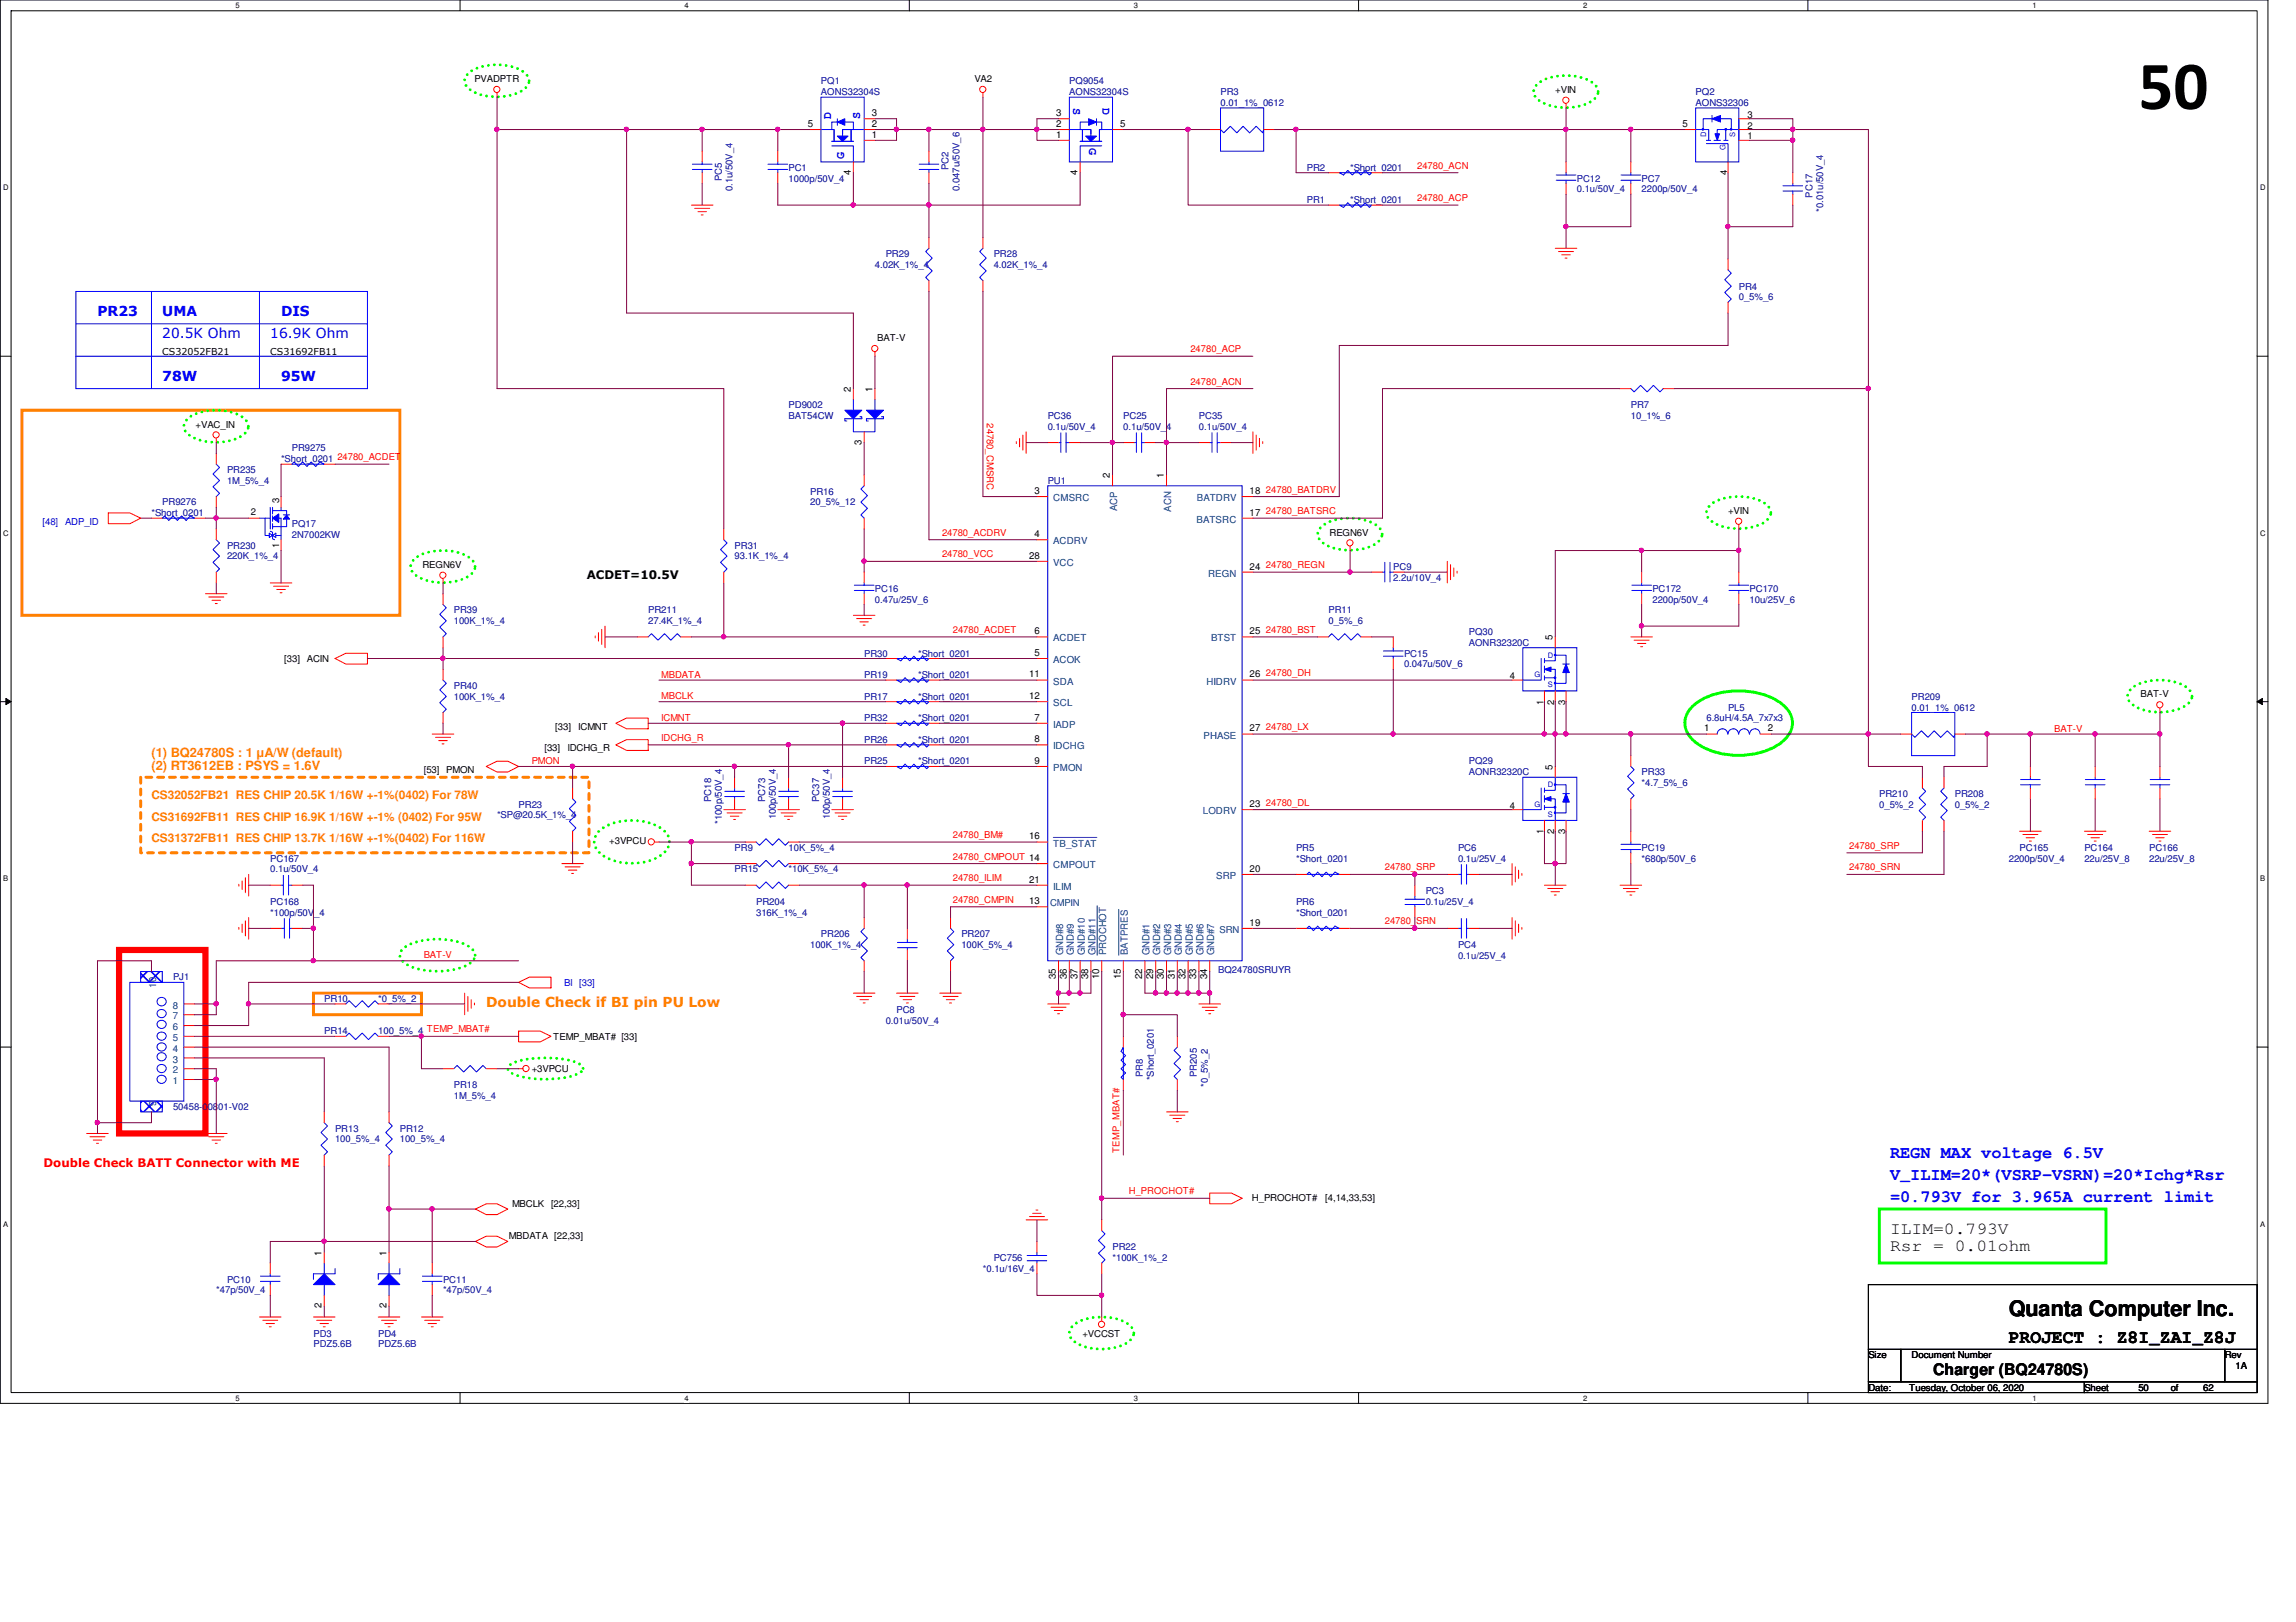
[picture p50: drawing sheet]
<svg xmlns="http://www.w3.org/2000/svg" width="297mm" height="210mm" viewBox="0 0 297 210" stroke-linecap="round" stroke-linejoin="round" font-family="sans-serif">
<defs><g id="words">
<text font-size="8.9" x="276.6" y="14.1">50</text>
<text font-size="2.8" x="259.9" y="170.3">Quanta Computer Inc.</text>
<text font-size="2.4" x="259.9" y="173.8">PROJECT : Z8I_ZAI_Z8J</text>
<g font-size="2.2" fill="#00f">
<text x="244.5" y="149.9">REGN MAX voltage 6.5V</text>
<text x="244.5" y="152.7">V_ILIM=20*(VSRP-VSRN)=20*Ichg*Rsr</text>
<text x="244.5" y="155.5">=0.793V for 3.965A current limit</text>
</g>
<g font-size="2.2">
<text x="244.5" y="159.7">ILIM=0.793V</text>
<text x="244.5" y="161.9">Rsr = 0.01ohm</text>
</g>
<text font-size="2.1" x="250.1" y="177.9">Charger (BQ24780S)</text>
<g font-size="1.8" fill="#00f">
<text x="12.6" y="40.9">PR23</text>
<text x="21" y="40.9">UMA</text>
<text x="36.4" y="40.9">DIS</text>
<text x="21" y="43.7">20.5K Ohm</text>
<text x="35" y="43.7">16.9K Ohm</text>
<text x="21" y="49.3">78W</text>
<text x="36.4" y="49.3">95W</text>
</g>
<text font-size="1.8" fill="#ff8000" x="62.9" y="130.3">Double Check if BI pin PU Low</text>
<g font-size="1.7" fill="#ff8000">
<text x="19.6" y="97.9">(1) BQ24780S : 1 μA/W (default)</text>
<text x="19.6" y="99.6">(2) RT3612EB : PSYS = 1.6V</text>
</g>
<g font-size="1.5" fill="#00f">
<text x="107.5" y="15.4" transform="rotate(-90 107.5 15.4)">D</text>
<text x="111.3" y="15.4" transform="rotate(-90 111.3 15.4)">S</text>
<text x="138.9" y="14" transform="rotate(90 138.9 14)">S</text>
<text x="142.6" y="14" transform="rotate(90 142.6 14)">D</text>
<text x="109.2" y="20.5" transform="rotate(-90 109.2 20.5)">G</text>
<text x="140.9" y="19.1" transform="rotate(90 140.9 19.1)">G</text>
</g>
<text font-size="1.5" x="75.9" y="74.9">ACDET=10.5V</text>
<g font-size="1.5" fill="#ff8000">
<text x="19.6" y="106.2">CS31692FB11 RES CHIP 16.9K 1/16W +-1% (0402) For 95W</text>
<text x="19.6" y="103.4">CS32052FB21 RES CHIP 20.5K 1/16W +-1%(0402) For 78W</text>
<text x="19.6" y="109">CS31372FB11 RES CHIP 13.7K 1/16W +-1%(0402) For 116W</text>
</g>
<text font-size="1.5" fill="#f00" x="5.6" y="151">Double Check BATT Connector with ME</text>
<g font-size="1.3">
<text x="104.5" y="16.4">5</text>
<text x="112.8" y="16.4">2</text>
<text x="112.8" y="17.8">1</text>
<text x="112.8" y="15">3</text>
<text x="136.6" y="16.4">2</text>
<text x="136.6" y="17.8">1</text>
<text x="136.6" y="15">3</text>
<text x="144.9" y="16.4">5</text>
<text x="217.7" y="16.4">5</text>
<text x="110.1" y="22.6" transform="rotate(-90 110.1 22.6)">4</text>
<text x="139.4" y="22.6" transform="rotate(-90 139.4 22.6)">4</text>
<text x="110.1" y="50.7" transform="rotate(-90 110.1 50.7)">2</text>
<text x="112.9" y="50.7" transform="rotate(-90 112.9 50.7)">1</text>
<text x="111.5" y="57.5" transform="rotate(-90 111.5 57.5)">3</text>
<text x="133.9" y="63.9">3</text>
<text x="143.6" y="61.9" transform="rotate(-90 143.6 61.9)">2</text>
<text x="150.6" y="61.9" transform="rotate(-90 150.6 61.9)">1</text>
<text x="161.7" y="63.9">18</text>
<text x="133.9" y="69.5">4</text>
<text x="161.7" y="66.7">17</text>
<text x="133.1" y="72.3">28</text>
<text x="161.7" y="73.7">24</text>
<text x="133.9" y="82.1">6</text>
<text x="161.7" y="82.1">25</text>
<text x="200.9" y="82.8" transform="rotate(-90 200.9 82.8)">5</text>
<text x="133.1" y="87.7">11</text>
<text x="133.9" y="84.9">5</text>
<text x="161.7" y="87.7">26</text>
<text x="133.1" y="90.5">12</text>
<text x="133.9" y="93.3">7</text>
<text x="161.7" y="94.7">27</text>
<text x="220.5" y="94.7">1</text>
<text x="228.7" y="94.7">2</text>
<text x="133.9" y="98.8">9</text>
<text x="133.9" y="96.1">8</text>
<text x="200.9" y="99.6" transform="rotate(-90 200.9 99.6)">5</text>
<text x="161.7" y="104.4">23</text>
<text x="133.1" y="108.6">16</text>
<text x="161.7" y="112.8">20</text>
<text x="133.1" y="114.2">21</text>
<text x="133.1" y="117">13</text>
<text x="161.7" y="119.8">19</text>
<text x="136.6" y="126.7" transform="rotate(-90 136.6 126.7)">35</text>
<text x="138" y="126.7" transform="rotate(-90 138 126.7)">36</text>
<text x="139.4" y="126.7" transform="rotate(-90 139.4 126.7)">37</text>
<text x="140.8" y="126.7" transform="rotate(-90 140.8 126.7)">38</text>
<text x="142.2" y="126.7" transform="rotate(-90 142.2 126.7)">10</text>
<text x="145" y="126.7" transform="rotate(-90 145 126.7)">15</text>
<text x="147.8" y="126.7" transform="rotate(-90 147.8 126.7)">22</text>
<text x="149.2" y="126.7" transform="rotate(-90 149.2 126.7)">29</text>
<text x="150.6" y="126.7" transform="rotate(-90 150.6 126.7)">30</text>
<text x="152" y="126.7" transform="rotate(-90 152 126.7)">31</text>
<text x="153.4" y="126.7" transform="rotate(-90 153.4 126.7)">32</text>
<text x="154.8" y="126.7" transform="rotate(-90 154.8 126.7)">33</text>
<text x="156.2" y="126.7" transform="rotate(-90 156.2 126.7)">34</text>
<text x="41.6" y="162.5" transform="rotate(-90 41.6 162.5)">1</text>
<text x="50" y="162.5" transform="rotate(-90 50 162.5)">1</text>
<text x="41.6" y="169.3" transform="rotate(-90 41.6 169.3)">2</text>
<text x="50" y="169.3" transform="rotate(-90 50 169.3)">2</text>
</g>
<g font-size="1.3" fill="#004080">
<text x="136.3" y="64.9">CMSRC</text>
<text x="154.9" y="64.9">BATDRV</text>
<text x="136.3" y="70.4">ACDRV</text>
<text x="144.5" y="66.2" transform="rotate(-90 144.5 66.2)">ACP</text>
<text x="151.5" y="66.2" transform="rotate(-90 151.5 66.2)">ACN</text>
<text x="154.8" y="67.6">BATSRC</text>
<text x="136.3" y="73.2">VCC</text>
<text x="156.3" y="74.6">REGN</text>
<text x="136.3" y="83">ACDET</text>
<text x="156.7" y="83">BTST</text>
<text x="136.3" y="85.8">ACOK</text>
<text x="136.3" y="88.6">SDA</text>
<text x="156.1" y="88.6">HIDRV</text>
<text x="136.3" y="94.2">IADP</text>
<text x="136.3" y="91.4">SCL</text>
<text x="155.7" y="95.6">PHASE</text>
<text x="136.3" y="99.8">PMON</text>
<text x="136.3" y="97">IDCHG</text>
<text x="155.6" y="105.4">LODRV</text>
<text x="136.3" y="112.4">CMPOUT</text>
<text x="136.3" y="109.6">TB_STAT</text>
<text x="157.3" y="113.7">SRP</text>
<text x="136.3" y="115.1">ILIM</text>
<text x="137.5" y="123.6" transform="rotate(-90 137.5 123.6)">GND#8</text>
<text x="138.9" y="123.6" transform="rotate(-90 138.9 123.6)">GND#9</text>
<text x="140.3" y="123.6" transform="rotate(-90 140.3 123.6)">GND#10</text>
<text x="141.7" y="123.6" transform="rotate(-90 141.7 123.6)">GND#11</text>
<text x="143.1" y="123.6" transform="rotate(-90 143.1 123.6)">PROCHOT</text>
<text x="145.9" y="123.6" transform="rotate(-90 145.9 123.6)">BATPRES</text>
<text x="148.7" y="123.6" transform="rotate(-90 148.7 123.6)">GND#1</text>
<text x="150.1" y="123.6" transform="rotate(-90 150.1 123.6)">GND#2</text>
<text x="151.5" y="123.6" transform="rotate(-90 151.5 123.6)">GND#3</text>
<text x="152.9" y="123.6" transform="rotate(-90 152.9 123.6)">GND#4</text>
<text x="154.3" y="123.6" transform="rotate(-90 154.3 123.6)">GND#5</text>
<text x="155.7" y="123.6" transform="rotate(-90 155.7 123.6)">GND#6</text>
<text x="157.1" y="123.6" transform="rotate(-90 157.1 123.6)">GND#7</text>
<text x="20.2" y="127.8" transform="rotate(-90 20.2 127.8)">10</text>
<text x="22.3" y="131.9">7</text>
<text x="22.3" y="130.5">8</text>
<text x="22.3" y="137.5">3</text>
<text x="22.3" y="136.1">4</text>
<text x="22.3" y="134.7">5</text>
<text x="22.3" y="133.3">6</text>
<text x="20.2" y="143.2" transform="rotate(-90 20.2 143.2)">9</text>
<text x="22.3" y="140.3">1</text>
<text x="22.3" y="138.9">2</text>
</g>
<g font-size="1.2">
<text x="61.4" y="10.6">PVADPTR</text>
<text x="126.1" y="10.6">VA2</text>
<text x="201.2" y="12">+VIN</text>
<text x="226.1" y="15.2">3</text>
<text x="226.1" y="16.6">2</text>
<text x="223.4" y="22.6" transform="rotate(-90 223.4 22.6)">4</text>
<text x="226.1" y="18">1</text>
<text x="21" y="45.9">CS32052FB21</text>
<text x="35" y="45.9">CS31692FB11</text>
<text x="113.5" y="44.2">BAT-V</text>
<text x="25.3" y="55.3">+VAC_IN</text>
<text x="36.1" y="65.1" transform="rotate(-90 36.1 65.1)">3</text>
<text x="32.5" y="66.7">2</text>
<text x="36.1" y="71" transform="rotate(-90 36.1 71)">1</text>
<text x="172" y="69.3">REGN6V</text>
<text x="223.6" y="66.5">+VIN</text>
<text x="54.6" y="73.5">REGN6V</text>
<text x="36.8" y="85.7">[33]</text>
<text x="39.7" y="85.7">ACIN</text>
<text x="195.3" y="87.9">4</text>
<text x="71.8" y="94.4">[33]</text>
<text x="74.8" y="94.4">ICMNT</text>
<text x="199.7" y="91.2" transform="rotate(-90 199.7 91.2)">1</text>
<text x="201.1" y="91.2" transform="rotate(-90 201.1 91.2)">2</text>
<text x="202.5" y="91.2" transform="rotate(-90 202.5 91.2)">3</text>
<text x="276.9" y="90.3">BAT-V</text>
<text x="54.8" y="100">[53]</text>
<text x="57.7" y="100">PMON</text>
<text x="70.4" y="97.2">[33]</text>
<text x="73.4" y="97.2">IDCHG_R</text>
<text x="195.3" y="104.6">4</text>
<text x="199.7" y="108" transform="rotate(-90 199.7 108)">1</text>
<text x="201.1" y="108" transform="rotate(-90 201.1 108)">2</text>
<text x="202.5" y="108" transform="rotate(-90 202.5 108)">3</text>
<text x="78.8" y="109.3">+3VPCU</text>
<text x="71.6" y="134.6">TEMP_MBAT# [33]</text>
<text x="68.8" y="138.8">+3VPCU</text>
<text x="162" y="155.4">H_PROCHOT#</text>
<text x="171.4" y="155.4">[4,14,33,53]</text>
<text x="65.8" y="160.4">MBDATA [22,33]</text>
<text x="66.2" y="156.2">MBCLK</text>
<text x="71.3" y="156.2">[22,33]</text>
<text x="140" y="173">+VCCST</text>
<text x="241.7" y="175.8">Size</text>
<text x="241.7" y="180">Date:</text>
<text x="247" y="180">Tuesday, October 06, 2020</text>
<text x="247.3" y="175.8">Document Number</text>
<text x="269.7" y="180">Sheet</text>
<text x="276.6" y="180">50</text>
<text x="280.8" y="180">of</text>
<text x="285" y="180">62</text>
<text x="287.8" y="175.8">Rev</text>
<text x="289.2" y="177.2">1A</text>
</g>
<g font-size="1.2" fill="#000080">
<text x="106.2" y="10.9">PQ1</text>
<text x="138.3" y="10.9">PQ9054</text>
<text x="106.2" y="12.3">AONS32304S</text>
<text x="138.3" y="12.3">AONS32304S</text>
<text x="157.9" y="12.3">PR3</text>
<text x="157.9" y="13.7">0.01_1%_0612</text>
<text x="219.4" y="12.3">PQ2</text>
<text x="219.4" y="13.7">AONS32306</text>
<text x="93.4" y="23.5" transform="rotate(-90 93.4 23.5)">PC5</text>
<text x="102" y="22.1">PC1</text>
<text x="102" y="23.5">1000p/50V_4</text>
<text x="122.7" y="22.1" transform="rotate(-90 122.7 22.1)">PC2</text>
<text x="169.1" y="22.1">PR2</text>
<text x="174.7" y="22.1">*Short_0201</text>
<text x="204" y="23.5">PC12</text>
<text x="212.4" y="23.5">PC7</text>
<text x="94.8" y="24.7" transform="rotate(-90 94.8 24.7)">0.1u/50V_4</text>
<text x="124.1" y="24.7" transform="rotate(-90 124.1 24.7)">0.047u/50V_6</text>
<text x="169.1" y="26.3">PR1</text>
<text x="174.7" y="26.3">*Short_0201</text>
<text x="204" y="24.9">0.1u/50V_4</text>
<text x="212.4" y="24.9">2200p/50V_4</text>
<text x="234.5" y="25.6" transform="rotate(-90 234.5 25.6)">PC17</text>
<text x="235.9" y="27.4" transform="rotate(-90 235.9 27.4)">*0.01u/50V_4</text>
<text x="113.2" y="34.7">4.02K_1%_4</text>
<text x="114.6" y="33.3">PR29</text>
<text x="128.6" y="33.3">PR28</text>
<text x="128.6" y="34.7">4.02K_1%_4</text>
<text x="225" y="37.5">PR4</text>
<text x="225" y="38.9">0_5%_6</text>
<text x="102" y="52.8">PD9002</text>
<text x="211" y="52.8">PR7</text>
<text x="36.4" y="59.8">*Short_0201</text>
<text x="37.8" y="58.4">PR9275</text>
<text x="102" y="54.2">BAT54CW</text>
<text x="135.5" y="54.2">PC36</text>
<text x="135.5" y="55.6">0.1u/50V_4</text>
<text x="145.3" y="54.2">PC25</text>
<text x="145.3" y="55.6">0.1u/50V_4</text>
<text x="155.1" y="54.2">PC35</text>
<text x="155.1" y="55.6">0.1u/50V_4</text>
<text x="211" y="54.2">10_1%_6</text>
<text x="21" y="65.4">PR9276</text>
<text x="29.4" y="61.2">PR235</text>
<text x="29.4" y="62.6">1M_5%_4</text>
<text x="104.8" y="64">PR16</text>
<text x="104.8" y="65.4">20_5%_12</text>
<text x="135.5" y="62.6">PU1</text>
<text x="19.6" y="66.8">*Short_0201</text>
<text x="29.4" y="71">PR230</text>
<text x="37.8" y="68.2">PQ17</text>
<text x="37.8" y="69.6">2N7002KW</text>
<text x="95" y="71">PR31</text>
<text x="29.4" y="72.4">220K_1%_4</text>
<text x="95" y="72.4">93.1K_1%_4</text>
<text x="113.2" y="76.6">PC16</text>
<text x="113.2" y="78">0.47u/25V_6</text>
<text x="180.3" y="73.8">PC9</text>
<text x="180.3" y="75.2">2.2u/10V_4</text>
<text x="213.8" y="76.6">PC172</text>
<text x="213.8" y="78">2200p/50V_4</text>
<text x="226.4" y="76.6">PC170</text>
<text x="226.4" y="78">10u/25V_6</text>
<text x="58.7" y="79.4">PR39</text>
<text x="58.7" y="80.8">100K_1%_4</text>
<text x="83.9" y="79.4">PR211</text>
<text x="83.9" y="80.8">27.4K_1%_4</text>
<text x="171.9" y="79.4">PR11</text>
<text x="171.9" y="80.8">0_5%_6</text>
<text x="190" y="82.2">PQ30</text>
<text x="190" y="83.6">AONR32320C</text>
<text x="58.7" y="89.2">PR40</text>
<text x="111.8" y="87.8">PR19</text>
<text x="111.8" y="85">PR30</text>
<text x="118.8" y="87.8">*Short_0201</text>
<text x="118.8" y="85">*Short_0201</text>
<text x="181.6" y="85">PC15</text>
<text x="181.6" y="86.4">0.047u/50V_6</text>
<text x="58.7" y="90.6">100K_1%_4</text>
<text x="111.8" y="93.3">PR32</text>
<text x="111.8" y="90.6">PR17</text>
<text x="118.8" y="93.3">*Short_0201</text>
<text x="118.8" y="90.6">*Short_0201</text>
<text x="220.8" y="93.3">6.8uH/4.5A_7x7x3</text>
<text x="223.6" y="91.9">PL5</text>
<text x="247.3" y="90.6">PR209</text>
<text x="247.3" y="91.9">0.01_1%_0612</text>
<text x="111.8" y="98.9">PR25</text>
<text x="111.8" y="96.1">PR26</text>
<text x="118.8" y="98.9">*Short_0201</text>
<text x="118.8" y="96.1">*Short_0201</text>
<text x="190" y="98.9">PQ29</text>
<text x="190" y="100.3">AONR32320C</text>
<text x="212.4" y="100.3">PR33</text>
<text x="212.4" y="101.7">*4.7_5%_6</text>
<text x="64.3" y="105.9">*SP@20.5K_1%_4</text>
<text x="67.1" y="104.5">PR23</text>
<text x="92" y="103.8" transform="rotate(-90 92 103.8)">PC18</text>
<text x="93.4" y="106.6" transform="rotate(-90 93.4 106.6)">*100p/50V_4</text>
<text x="99" y="103.8" transform="rotate(-90 99 103.8)">PC73</text>
<text x="100.4" y="106" transform="rotate(-90 100.4 106)">100p/50V_4</text>
<text x="106" y="103.8" transform="rotate(-90 106 103.8)">PC37</text>
<text x="107.4" y="106" transform="rotate(-90 107.4 106)">100p/50V_4</text>
<text x="243.1" y="103.1">PR210</text>
<text x="243.1" y="104.5">0_5%_2</text>
<text x="252.9" y="103.1">PR208</text>
<text x="252.9" y="104.5">0_5%_2</text>
<text x="35" y="111.5">PC167</text>
<text x="35" y="112.9">0.1u/50V_4</text>
<text x="95" y="112.9">PR15</text>
<text x="95" y="110.1">PR9</text>
<text x="102" y="110.1">10K_5%_4</text>
<text x="102" y="112.9">*10K_5%_4</text>
<text x="167.7" y="110.1">PR5</text>
<text x="167.7" y="111.5">*Short_0201</text>
<text x="188.6" y="110.1">PC6</text>
<text x="188.6" y="111.5">0.1u/25V_4</text>
<text x="212.4" y="110.1">PC19</text>
<text x="212.4" y="111.5">*680p/50V_6</text>
<text x="259.9" y="111.5">2200p/50V_4</text>
<text x="261.3" y="110.1">PC165</text>
<text x="269.7" y="110.1">PC164</text>
<text x="269.7" y="111.5">22u/25V_8</text>
<text x="278" y="110.1">PC166</text>
<text x="278" y="111.5">22u/25V_8</text>
<text x="35" y="117.1">PC168</text>
<text x="35" y="118.5">*100p/50V_4</text>
<text x="97.8" y="117.1">PR204</text>
<text x="97.8" y="118.5">316K_1%_4</text>
<text x="167.7" y="117.1">PR6</text>
<text x="167.7" y="118.5">*Short_0201</text>
<text x="184.4" y="115.7">PC3</text>
<text x="184.4" y="117.1">0.1u/25V_4</text>
<text x="104.8" y="122.7">100K_1%_4</text>
<text x="106.2" y="121.3">PR206</text>
<text x="124.4" y="121.3">PR207</text>
<text x="124.4" y="122.7">100K_5%_4</text>
<text x="157.6" y="125.9">BQ24780SRUYR</text>
<text x="188.6" y="122.7">PC4</text>
<text x="188.6" y="124.1">0.1u/25V_4</text>
<text x="22.4" y="126.9">PJ1</text>
<text x="41.9" y="129.7">PR10</text>
<text x="48.9" y="129.7">*0_5%_2</text>
<text x="116" y="131.1">PC8</text>
<text x="41.9" y="133.9">PR14</text>
<text x="48.9" y="133.9">100_5%_4 TEMP_MBAT#</text>
<text x="114.6" y="132.5">0.01u/50V_4</text>
<text x="22.4" y="143.6">50458-00801-V02</text>
<text x="58.7" y="140.8">PR18</text>
<text x="58.7" y="142.2">1M_5%_4</text>
<text x="147.9" y="139.4" transform="rotate(-90 147.9 139.4)">PR8</text>
<text x="149.3" y="139.8" transform="rotate(-90 149.3 139.8)">*Short_0201</text>
<text x="154.9" y="139.4" transform="rotate(-90 154.9 139.4)">PR205</text>
<text x="156.2" y="140.7" transform="rotate(-90 156.2 140.7)">*0_5%_2</text>
<text x="43.3" y="146.4">PR13</text>
<text x="43.3" y="147.8">100_5%_4</text>
<text x="51.7" y="146.4">PR12</text>
<text x="51.7" y="147.8">100_5%_4</text>
<text x="143.9" y="161.8">PR22</text>
<text x="28" y="167.4">*47p/50V_4</text>
<text x="29.4" y="166">PC10</text>
<text x="57.3" y="166">PC11</text>
<text x="57.3" y="167.4">*47p/50V_4</text>
<text x="127.2" y="164.6">*0.1u/16V_4</text>
<text x="128.6" y="163.2">PC756</text>
<text x="143.9" y="163.2">*100K_1%_2</text>
<text x="40.6" y="173">PD3</text>
<text x="48.9" y="173">PD4</text>
<text x="40.6" y="174.4">PDZ5.6B</text>
<text x="48.9" y="174.4">PDZ5.6B</text>
</g>
<g font-size="1.2" fill="#f00">
<text x="183.3" y="21.8">24780_ACN</text>
<text x="183.3" y="26">24780_ACP</text>
<text x="154" y="45.6">24780_ACP</text>
<text x="154" y="49.8">24780_ACN</text>
<text x="43.6" y="59.6">24780_ACDET</text>
<text x="127.7" y="54.8" transform="rotate(90 127.7 54.8)">24780_CMSRC</text>
<text x="163.8" y="63.8">24780_BATDRV</text>
<text x="121.9" y="69.3">24780_ACDRV</text>
<text x="163.8" y="66.5">24780_BATSRC</text>
<text x="121.9" y="72.1">24780_VCC</text>
<text x="163.8" y="73.5">24780_REGN</text>
<text x="123.3" y="81.9">24780_ACDET</text>
<text x="163.8" y="81.9">24780_BST</text>
<text x="85.6" y="87.7">MBDATA</text>
<text x="163.8" y="87.5">24780_DH</text>
<text x="85.6" y="90.5">MBCLK</text>
<text x="85.6" y="93.3">ICMNT</text>
<text x="85.6" y="95.9">IDCHG_R</text>
<text x="163.8" y="94.5">24780_LX</text>
<text x="265.8" y="94.7">BAT-V</text>
<text x="68.8" y="98.9">PMON</text>
<text x="163.8" y="104.3">24780_DL</text>
<text x="123.3" y="111.3">24780_CMPOUT 14</text>
<text x="123.3" y="108.5">24780_BM#</text>
<text x="179.2" y="112.6">24780_SRP</text>
<text x="239.2" y="112.6">24780_SRN</text>
<text x="239.2" y="109.9">24780_SRP</text>
<text x="123.3" y="116.8">24780_CMPIN</text>
<text x="123.3" y="114">24780_ILIM</text>
<text x="179.2" y="119.6">24780_SRN</text>
<text x="54.8" y="124">BAT-V</text>
<text x="144.8" y="149.2" transform="rotate(-90 144.8 149.2)">TEMP_MBAT#</text>
<text x="146" y="154.6">H_PROCHOT#</text>
</g>
<g font-size="1.2" fill="#00f">
<text x="5.5" y="67.9">[48]</text>
<text x="8.4" y="67.9">ADP_ID</text>
<text x="73" y="127.6">BI [33]</text>
</g>
<g font-size="1.2" fill="#004080">
<text x="135.8" y="117.2">CMPIN</text>
<text x="157.8" y="120.7">SRN</text>
</g>
<g font-size="1">
<text x="30.5" y="1.1">5</text>
<text x="88.6" y="1.1">4</text>
<text x="146.7" y="1.1">3</text>
<text x="204.8" y="1.1">2</text>
<text x="262.9" y="1.1">1</text>
<text x=".4" y="24.6">D</text>
<text x="292.4" y="24.6">D</text>
<text x=".4" y="69.3">C</text>
<text x="292.4" y="69.3">C</text>
<text x=".4" y="114">B</text>
<text x="292.4" y="114">B</text>
<text x=".4" y="158.7">A</text>
<text x="292.4" y="158.7">A</text>
<text x="30.5" y="181.3">5</text>
<text x="88.6" y="181.3">4</text>
<text x="146.7" y="181.3">3</text>
<text x="204.8" y="181.3">2</text>
<text x="262.9" y="181.3">1</text>
</g>
<g font-size="1" fill="#00f">
<text x="220.7" y="17.7" transform="rotate(-90 220.7 17.7)">D</text>
<text x="224.5" y="17.7" transform="rotate(-90 224.5 17.7)">S</text>
<text x="223.2" y="19.4" transform="rotate(-90 223.2 19.4)">G</text>
<text x="198.5" y="87.6">G</text>
<text x="200.2" y="88.9">S</text>
<text x="200.2" y="85.1">D</text>
<text x="200.2" y="101.9">D</text>
<text x="198.5" y="104.4">G</text>
<text x="200.2" y="105.7">S</text>
</g>
</g></defs>
<path d="M0 0h293.4v181.6h-293.4zM1.4 1.4h290.6v178.8h-290.6z" fill="none" stroke="#000" stroke-width=".13"/>
<g fill="#fff">
<path d="M30.5 .2h.5v1.1h-.5z"/>
<path d="M30.5 180.4h.5v1.1h-.5z"/>
</g>
<path d="M59.5 0v1.4M59.5 180.2v1.4" fill="none" stroke="#000" stroke-width=".13"/>
<g fill="#fff">
<path d="M88.6 .2h.5v1.1h-.5z"/>
<path d="M88.6 180.4h.5v1.1h-.5z"/>
</g>
<path d="M117.6 0v1.4M117.6 180.2v1.4" fill="none" stroke="#000" stroke-width=".13"/>
<g fill="#fff">
<path d="M146.7 .2h.5v1.1h-.5z"/>
<path d="M146.7 180.4h.5v1.1h-.5z"/>
</g>
<path d="M175.8 0v1.4M175.8 180.2v1.4" fill="none" stroke="#000" stroke-width=".13"/>
<g fill="#fff">
<path d="M204.8 .2h.6v1.1h-.6z"/>
<path d="M204.8 180.4h.6v1.1h-.6z"/>
</g>
<path d="M233.9 0v1.4M233.9 180.2v1.4" fill="none" stroke="#000" stroke-width=".13"/>
<g fill="#fff">
<path d="M262.9 .2h.6v1.1h-.6z"/>
<path d="M262.9 180.4h.6v1.1h-.6z"/>
<path d="M.4 23.7h.7v1.1h-.7z"/>
<path d="M292.4 23.7h.7v1.1h-.7z"/>
<path d="M.4 68.5h.7v1.1h-.7z"/>
<path d="M292.4 68.5h.7v1.1h-.7z"/>
</g>
<path d="M0 46.1h1.4M292 46.1h1.4" fill="none" stroke="#000" stroke-width=".13"/>
<g fill="#fff">
<path d="M.4 113.2h.7v1.1h-.7z"/>
<path d="M292.4 113.2h.6v1.1h-.6z"/>
</g>
<path d="M0 90.8h1.4M.8 90.4l.6 .4-.6 .4zM292 90.8l.7-.4v.8zM292 90.8h1.4" fill="none" stroke="#000" stroke-width=".13"/>
<path d="M.8 90.4l.6 .4-.6 .4zM292 90.8l.7-.4v.8z" fill="#000"/>
<g fill="#fff">
<path d="M.4 157.9h.7v1.1h-.7z"/>
<path d="M292.4 157.9h.6v1.1h-.6z"/>
</g>
<path d="M0 135.5h1.4M292 135.5h1.4M241.7 166.2h50.3v8.4h-50.3zM241.7 174.6h4.2v4.2h-4.2zM241.7 178.8h28v1.4h-28zM245.9 174.6h41.9v4.2h-41.9zM269.7 178.8h22.3v1.4h-22.3zM287.8 174.6h4.2v4.2h-4.2z" fill="none" stroke="#000" stroke-width=".13"/>
<path d="M218.7 91.7a8.1 8.1 0 0 1 6.2-2.3 8.6 8.6 0 0 1 6.2 2.3 2.83 2.83 0 0 1-.6 4.3 10.1 10.1 0 0 1-10.5 .5 3.3 3.3 0 0 1-1.9-3.6l.2-.7zM243.1 156.5h29.4v6.9h-29.4z" fill="none" stroke="#0f0" stroke-width=".38"/>
<path d="M2.8 53.1h48.9v26.5h-48.9zM40.6 128.5h13.9v2.8h-13.9z" fill="none" stroke="#ff8000" stroke-width=".38"/>
<path d="M60.4 9.7a5.6 5.6 0 0 1 4.7-1.3 4 4 0 0 1 3.3 1.6 1.3 1.3 0 0 1-.7 1.6 7 7 0 0 1-6.9 0 1.28 1.28 0 0 1-.4-1.9zM198.7 11a5.6 5.6 0 0 1 4.7-1.2 4 4 0 0 1 3.3 1.6 1.3 1.3 0 0 1-.7 1.6 7 7 0 0 1-6.9 0 1.28 1.28 0 0 1-.4-2zM24.1 54.4a5.6 5.6 0 0 1 4.7-1.3 4 4 0 0 1 3.2 1.6 1.3 1.3 0 0 1-.6 1.6 7 7 0 0 1-6.9 0 1.28 1.28 0 0 1-.4-1.9zM53.5 72.5a5.6 5.6 0 0 1 4.6-1.2 4 4 0 0 1 3.3 1.6 1.3 1.3 0 0 1-.7 1.6 7 7 0 0 1-6.9 0 1.28 1.28 0 0 1-.3-2zM170.8 68.3a5.6 5.6 0 0 1 4.7-1.2 4 4 0 0 1 3.2 1.6 1.3 1.3 0 0 1-.6 1.6 7 7 0 0 1-6.9 0 1.28 1.28 0 0 1-.4-2zM221.1 65.5a5.6 5.6 0 0 1 4.7-1.2 4 4 0 0 1 3.2 1.6 1.3 1.3 0 0 1-.6 1.6 7 7 0 0 1-6.9 0 1.28 1.28 0 0 1-.4-2zM275.6 89.3a5.6 5.6 0 0 1 4.6-1.2 4 4 0 0 1 3.3 1.6 1.3 1.3 0 0 1-.6 1.5 7 7 0 0 1-6.9 0 1.28 1.28 0 0 1-.4-1.9zM77.7 107.4a7.3 7.3 0 0 1 8.1 0 1.85 1.85 0 0 1 0 3.1 7.2 7.2 0 0 1-8.1 0 1.86 1.86 0 0 1 0-3.1zM52.1 122.8a6.8 6.8 0 0 1 4.5-1.3 6.9 6.9 0 0 1 4.5 1.3 1.04 1.04 0 0 1 0 1.6 6.9 6.9 0 0 1-4.5 1.3 6.8 6.8 0 0 1-4.5-1.3 1.05 1.05 0 0 1 0-1.6zM65.8 138a6 6 0 0 1 3.8-1.1 11.5 11.5 0 0 1 5.4 .8l.3 .3 .1 .3a1.67 1.67 0 0 1-1.4 .9 13.9 13.9 0 0 1-7.5-.2l-.7-.5-.1-.2zM138.7 171.7a5.6 5.6 0 0 1 4.6-1.2 4 4 0 0 1 3.3 1.6 1.3 1.3 0 0 1-.6 1.6 7 7 0 0 1-6.9 0 1.28 1.28 0 0 1-.4-2z" fill="none" stroke="#0f0" stroke-width=".38" stroke-dasharray="0 .8"/>
<g fill="none" stroke="#00f" stroke-width=".13">
<path d="M9.8 37.7h37.7v12.6h-37.7zM19.6 37.7v12.6M33.6 37.7v12.6M118.9 21.9h2.6M118.9 21.3h2.6M120.2 32.1l-.4 .5 .8 .8-.8 .8 .8 .9-.8 .8 .4 .4M120.2 21v.3M120.2 21.9v.5M173.3 22.4h4.2l-.3 .2-.6-.5-.5 .5-.6-.5-.5 .5-.6-.5-.6 .5zM223.6 34.9l.4 .4-.9 .9 .9 .8-.9 .8 .9 .9-.4 .4M9.8 41.9h37.7M9.8 46.1h37.7"/>
<path d="M146.7 57.3h.3M147 56v2.5M147.7 56v2.5M147.7 57.3h.4M211 50.3l.4 .4 .9-.8 .8 .8 .8-.8 .9 .8 .4-.4M21 67.1l.3-.3 .5 .6 .6-.6 .5 .6 .6-.6 .6 .6 .5-.6 .6 .3zM223.7 76.4h2.5M223.7 75.7h2.5M225 75.4v.3M225 76.4v.4M57.3 88l.4 .4-.8 .9 .8 .8-.8 .8 .8 .9-.4 .4M83.9 82.4l.4-.4 .8 .8 .9-.8 .8 .8 .8-.8 .4 .4"/>
<path d="M179 84.2h2.5M179 84.9h2.5M180.3 84.9v.3M180.3 83.8v.4M211 99.2l.4 .4-.8 .9 .8 .8-.8 .8 .8 .9-.4 .4M36.4 114.6h.3M36.7 113.3v2.5M36.8 118.9v2.5M37.3 113.3v2.5M37.3 114.6h.5M37.5 118.9v2.5M74.1 103.4l.4 .4-.8 .8 .8 .9-.8 .8 .8 .8-.4 .5"/>
<path d="M93.8 102.4h2.5M93.8 103.1h2.5M95 103.1v.3M95 102v.4M97.8 111.8l.5 .4 .8-.9 .8 .9 .8-.9 .9 .9 .4-.4M97.8 114.6l.5 .4 .8-.9 .8 .9 .8-.9 .9 .9 .4-.4M100.7 102.4h2.6M100.7 103.1h2.6M102 103.1v.3M102 102v.4M209.7 109.9h2.6M209.7 109.3h2.6"/>
<path d="M211 109v.3M211 109.9v.5M251.5 102l-.4 .4 .8 .9-.8 .8 .8 .8-.8 .8 .4 .5M261.4 101.6h2.5M261.4 100.9h2.5M262.7 100.6v.3M262.7 101.6v.4M36.4 120.1h.4M37.5 120.1h.3M44.7 134.1l.5-.4 .8 .8 .9-.8 .8 .8 .8-.8 .4 .4M44.7 129.9l.5-.4 .8 .8 .9-.8 .8 .8 .8-.8 .4 .4M169.1 120.1l.3-.3 .5 .6 .6-.6 .5 .6 .6-.6 .6 .6 .5-.6 .6 .3z"/>
<path d="M50.3 145.3l.5 .4-.9 .9 .9 .8-.9 .8 .9 .9-.5 .4"/>
</g>
<path d="M18.2 100.6h58v9.8h-58z" fill="none" stroke="#ff8000" stroke-width=".38" stroke-dasharray=".8 .8"/>
<path d="M15.4 122.9h11.2v23.8h-11.2z" fill="none" stroke="#f00" stroke-width=".8"/>
<g fill="none" stroke="#f00" stroke-width=".13">
<path d="M64.3 12v.6M120.2 19.6v1.4M127.2 12v.6M202.6 13.4v.6M89.4 26.5h2.8M89.9 27h1.9M90.3 27.4h1.1M90.7 27.8h.3M120.2 30.7v1.4M120.2 36.3v1.4M120.2 22.4v1.3M171.9 22.4h1.4"/>
<path d="M177.5 22.4h1.4M201.2 32.1h2.8M201.6 32.6h2M202.1 33h1.1M202.5 33.4h.2M223.6 33.5v1.4M223.6 39.1v1.4M28 56.7v.6M113.2 45.6v.5M131.5 57.1v.3M131.9 56.7v1.1M132.3 56.3v2"/>
<path d="M132.8 55.9v2.8M145.3 57.3h1.4M148.1 57.3h1.4M162.1 55.9v2.8M162.5 56.3v2M162.9 56.7v1.1M163.4 57.2v.2M209.6 50.3h1.4M215.2 50.3h1.4M14 66.4h2.8l1.4 .7-1.4 .7h-2.8zM19.6 67.1h1.4M25.2 67.1h1.4"/>
<path d="M26.6 76.8h2.8M27 77.3h2M27.4 77.7h1.1M27.9 78.1h.2M35 75.4h2.8M35.4 75.9h1.9M35.8 76.3h1.1M36.2 76.7h.3M57.3 74.9v.5M110.4 79.6h2.8M174.7 70.7v.5M187.2 72.6v2.8"/>
<path d="M187.7 73.1v1.9M188.1 73.5v1.1M188.5 73.9v.3M225 67.9v.6M225 74v1.4M225 76.8v1.4M43.3 85.2l1.4-.7h2.8v1.4h-2.8zM55.9 95h2.8M56.3 95.4h2M56.8 95.8h1.1M57.2 96.3h.2M57.3 86.6v1.4"/>
<path d="M57.3 92.2v1.4M62.9 99.2l1.4-.7h1.4l1.4 .7-1.4 .7h-1.4zM77 82.3v.2M77.4 81.9v1.1M77.8 81.4v2M78.3 81v2.8M79.7 93.6l1.4-.7h2.8v1.4h-2.8zM79.7 96.4l1.4-.7h2.8v1.4h-2.8zM82.5 82.4h1.4M88 82.4h1.4M110.8 80.1h2M111.2 80.5h1.1"/>
<path d="M111.7 80.9h.2M180.3 85.2v1.4M180.3 82.4v1.4M211 82.4h2.8M211 97.8v1.4M211.4 82.8h2M211.8 83.3h1.1M212.3 83.7h.2M262.7 99.2v1.4M279.4 91.7v.5M30.9 114.4v.3M31.3 119.6v1.1"/>
<path d="M31.3 114v1.1M31.7 119.2v1.9M31.7 113.6v1.9M32.2 118.7v2.8M32.2 113.2v2.8M35 114.6h1.4M37.8 114.6h1.4M72.7 111.8h2.8M73.1 112.2h2M73.5 112.6h1.1M74 113h.2M74.1 102v1.4"/>
<path d="M74.1 107.6v1.4M84.7 109h.6M93.6 104.8h2.8M94.1 105.2h1.9M94.5 105.6h1.1M94.9 106h.3M95 103.4v1.4M95 100.6v1.4M96.4 111.8h1.4M96.4 114.6h1.4M100.6 104.8h2.8M101 105.2h2"/>
<path d="M101.5 105.6h1.1M101.9 106h.2M102 111.8h1.4M102 103.4v1.4M102 100.6v1.4M102 114.6h1.4M107.6 104.8h2.8M108 105.2h2M108.5 105.6h1.1M108.9 106h.2M195.6 111.8v2.8M195.6 118.7v2.8"/>
<path d="M196 112.2v1.9M196 119.2v1.9M196.5 112.6v1.1M196.5 119.6v1.1M196.9 113v.3M199.8 114.6h2.8M200.2 115h2M200.7 115.4h1.1M201.1 115.8h.2M209.6 114.6h2.8M210 115h2M210.4 115.4h1.1"/>
<path d="M210.9 115.8h.2M211 107.6v1.4M211 110.4v1.4M211 103.4v1.4M251.5 106.2v1.4M251.5 100.6v1.4M261.3 107.6h2.8M261.7 108h1.9M262.1 108.4h1.1M262.5 108.8h.3M262.7 102v1.4M269.7 107.6h2.8"/>
<path d="M270.1 108h1.9M270.5 108.4h1.1M270.9 108.8h.3M278 107.6h2.8M278.5 108h1.9M278.9 108.4h1.1M279.3 108.8h.3M30.9 120v.3M35 120.1h1.4M37.8 120.1h1.4M43.3 134.1h1.4M43.3 129.9h1.4"/>
<path d="M48.9 134.1h1.4M48.9 129.9h1.4M60.1 128.5v2.8M60.5 128.9v2M61 129.4v1.1M61.4 129.8v.2M67.1 138.3h.5M67.1 133.4h2.8l1.4 .7-1.4 .7h-2.8zM67.1 127.1l1.4-.7h2.8v1.4h-2.8zM110.4 128.5h2.8M110.8 128.9h2M111.2 129.4h1.1"/>
<path d="M111.7 129.8h.2M116 128.5h2.8M116.4 128.9h2M116.8 129.4h1.1M117.3 129.8h.2M121.6 128.5h2.8M122 128.9h1.9M122.4 129.4h1.1M122.8 129.8h.3M135.5 129.9h2.8M136 130.3h1.9M136.4 130.8h1.1"/>
<path d="M136.8 131.2h.3M155.1 129.9h2.8M155.5 130.3h2M156 130.8h1.1M156.4 131.2h.2M167.7 120.1h1.4M173.3 120.1h1.4M196.9 120v.3M11.2 146.7h2.8M11.6 147.1h2M12.1 147.5h1.1M12.5 148h.2"/>
<path d="M26.6 146.7h2.8M27 147.1h2M27.4 147.5h1.1M27.9 148h.2M50.3 143.9v1.4M50.3 149.5v1.4M61.5 156.5l1.4-.7h1.4l1.4 .7-1.4 .7h-1.4zM132.8 157.9h2.7M133.2 157.4h1.9M133.6 157h1.1M134 156.6h.3M150.9 143.9h2.8"/>
<path d="M151.3 144.3h2M151.8 144.7h1.1M152.2 145.2h.2M156.5 154.4h2.8l1.4 .7-1.4 .7h-2.8zM33.6 170.4h2.8M34 170.9h1.9M34.4 171.3h1.1M34.8 171.7h.3M40.6 170.4h2.7M41 170.9h1.9M41.4 171.3h1.1M41.8 171.7h.3"/>
<path d="M48.9 170.4h2.8M49.4 170.9h1.9M49.8 171.3h1.1M50.2 171.7h.3M54.5 170.4h2.8M54.9 170.9h2M55.4 171.3h1.1M55.8 171.7h.2M61.5 160.7l1.4-.7h1.4l1.4 .7-1.4 .7h-1.4zM142.5 170.4v.6"/>
<circle cx="64.3" cy="11.6" r=".4"/>
<circle cx="127.1" cy="11.6" r=".4"/>
<circle cx="202.6" cy="13" r=".4"/>
<circle cx="28" cy="56.3" r=".4"/>
<circle cx="113.2" cy="45.1" r=".4"/>
<circle cx="57.3" cy="74.4" r=".4"/>
<circle cx="174.6" cy="70.2" r=".4"/>
<circle cx="224.9" cy="67.5" r=".4"/>
<circle cx="279.4" cy="91.2" r=".4"/>
<circle cx="84.3" cy="108.9" r=".4"/>
<circle cx="68" cy="138.3" r=".4"/>
<circle cx="142.5" cy="171.4" r=".4"/>
</g>
<path d="M112.1 53.1h2.2l-1.1 1.1z" fill="#00f"/>
<path d="M112.1 53.1h2.2l-1.1 1.1z" fill="none" stroke="#00f" stroke-width=".13"/>
<path d="M109.3 53.1h2.2l-1.1 1.1z" fill="#00f"/>
<g fill="none" stroke="#00f" stroke-width=".13">
<path d="M220.8 18.2h.5M221.5 14.9v.9M221.7 18.2h.9M223 18.2h.6M223.3 16.8v1.4M225 15.4v2.8M109.3 53.1h2.2l-1.1 1.1zM110.4 51.7v1.4M110.4 54.2v1.7h2.8v-1.7M111.2 53.9h.3v.3h-2.2v.3h.3M113.2 51.7v1.4M114 53.9h.3v.3h-2.2v.3h.2"/>
<path d="M111.8 62.9l-.4 .4 .8 .8-.8 .9 .8 .8-.8 .8 .4 .5M188.6 113.2h.5M189.1 111.9v2.5M189.7 113.2h.3M189.7 111.9v2.5M278.2 101.6h2.5M278.2 100.9h2.5M279.4 100.6v.3M279.4 101.6v.4"/>
</g>
<path d="M110.4 50.3v1.4M111.8 55.9v1.4M113.2 50.3v1.4M111.8 67.1v1.4M111.8 61.5v1.4M279.4 99.2v1.4M187.2 113.2h1.4M190 113.2h1.4M279.4 102v1.4" fill="none" stroke="#f00" stroke-width=".13"/>
<path d="M223.2 16.7h.2l-.1 .1z" fill-rule="evenodd" fill="#00f"/>
<path d="M223.2 16.7h.2l-.1 .1z" fill="none" stroke="#00f" stroke-width=".13"/>
<path d="M220.2 16.7h.2v.1h-.2z" fill-rule="evenodd" fill="#00f"/>
<path d="M220.2 16.7h.2v.1h-.2z" fill="none" stroke="#00f" stroke-width=".13"/>
<path d="M223.9 16.7h.1v.1h-.1z" fill-rule="evenodd" fill="#00f"/>
<path d="M219.4 16.8h1.7v1.4M220.8 18.6h2.8v2.4M221.5 15.4h-1.2v1.4M222.6 15.4h1.4v1.4M223.9 16.7h.1v.1h-.1zM225 16.8h-2.8v.5" fill="none" stroke="#00f" stroke-width=".13"/>
<path d="M221.9 17.3h.6l-.3 .9z" fill="#00f"/>
<path d="M221.9 17.3h.6l-.3 .9z" fill="none" stroke="#00f" stroke-width=".13"/>
<path d="M221.5 15.4l1.1-.5v.9z" fill="#00f"/>
<g fill="none" stroke="#00f" stroke-width=".13">
<path d="M219.4 14h5.6v7h-5.6zM221.5 15.4l1.1-.5v.9zM57.3 78.2l.4 .5-.8 .8 .8 .8-.8 .9 .8 .8-.4 .4M93.6 69.8l.5 .5-.9 .8 .9 .9-.9 .8 .9 .8-.5 .4M135.5 62.9h25.2v61.4h-25.2zM116 88h4.2l-.3 .3-.6-.6-.5 .6-.6-.6-.5 .6-.6-.6-.6 .6zM247.3 92.2h5.6v5.6h-5.6zM252.9 95l-.1 .4-.9-.8-.8 .8-.9-.8-.8 .8-.8-.8-.9 .8-.4-.4M189.1 118.9v2.5M189.7 118.9v2.5M269.8 101.6h2.5M269.8 100.9h2.5"/>
<path d="M271.1 100.6v.3M271.1 101.6v.4M188.6 120.1h.5M189.7 120.1h.3M132.9 162.5h2.5M132.9 163.2h2.5M134.2 163.2v.2M134.2 162.1v.4"/>
</g>
<g fill="none" stroke="#f00" stroke-width=".13">
<path d="M218 16.8h1.4M225 15.4h1.4M225 16.8h1.4M225 18.2h1.4M223.6 21v1.4M57.3 76.8v1.4M93.6 68.5v1.3M93.6 74v1.4M134.2 69.8h1.3M134.2 64.3h1.3M134.2 72.6h1.3M143.9 61.5v1.4"/>
<path d="M150.9 61.5v1.4M160.7 67.1h1.4M160.7 64.3h1.4M160.7 74h1.4M57.3 82.4v1.4M114.6 88h1.4M120.2 88h1.4M134.2 93.6h1.3M134.2 99.2h1.3M134.2 96.4h1.3M134.2 85.2h1.3M134.2 82.4h1.3"/>
<path d="M134.2 88h1.3M134.2 90.8h1.3M160.7 82.4h1.4M160.7 88h1.4M160.7 95h1.4M245.9 95h1.4M252.9 95h1.4M271.1 99.2v1.4M134.2 114.6h1.3M134.2 117.3h1.3M134.2 111.8h1.3M134.2 109h1.3"/>
<path d="M160.7 113.2h1.4M160.7 104.8h1.4M271.1 102v1.4M136.9 124.3v1.4M138.3 124.3v1.4M139.7 124.3v1.4M141.1 124.3v1.4M142.5 124.3v1.4M145.3 124.3v1.4M148.1 124.3v1.4M149.5 124.3v1.4M150.9 124.3v1.4"/>
<path d="M152.3 124.3v1.4M153.7 124.3v1.4M155.1 124.3v1.4M156.5 124.3v1.4M160.7 120.1h1.4M187.2 120.1h1.4M190 120.1h1.4M134.2 163.4v1.4M134.2 160.7v1.4"/>
</g>
<path d="M136.3 108.4h5.6M141.9 117.2v6.4M144.7 117.7v5.9" fill="none" stroke="#004080" stroke-width=".13"/>
<path d="M18.2 142.5h2.8v1.4h-2.8z" fill-rule="evenodd" fill="#fff"/>
<path d="M18.2 142.5h2.8v1.4h-2.8z" fill-rule="evenodd" fill="#00f"/>
<path d="M18.2 142.5h2.8v1.4h-2.8z" fill="none" stroke="#00f" stroke-width=".13"/>
<path d="M18.2 125.7h2.8v1.4h-2.8z" fill-rule="evenodd" fill="#fff"/>
<path d="M18.2 125.7h2.8v1.4h-2.8z" fill-rule="evenodd" fill="#00f"/>
<g fill="none" stroke="#00f" stroke-width=".13">
<path d="M89.6 21.9h2.5M89.6 21.3h2.5M90.8 21v.3M90.8 21.9v.5M201.3 23.3h2.6M201.3 22.6h2.6M202.6 22.4v.2M202.6 23.3v.4M230.7 24.7h2.5M230.7 24h2.5M231.9 23.7v.3M231.9 24.7v.4"/>
<path d="M211.1 76.4h2.6M211.1 75.7h2.6M212.4 75.4v.3M212.4 76.4v.4M107.7 102.4h2.6M107.7 103.1h2.6M109 103.1v.3M109 102v.4M16.8 127.1h7v15.4h-7zM18.2 125.7h2.8v1.4h-2.8z"/>
<circle cx="20.9" cy="129.6" r=".58"/>
<circle cx="20.9" cy="135.5" r=".57"/>
<circle cx="20.9" cy="139.7" r=".57"/>
<circle cx="20.9" cy="132.6" r=".57"/>
<circle cx="20.9" cy="136.8" r=".57"/>
<circle cx="20.9" cy="131.2" r=".57"/>
<circle cx="20.9" cy="134.1" r=".57"/>
<circle cx="20.9" cy="138.3" r=".57"/>
</g>
<g fill="none" stroke="#f00" stroke-width=".13">
<path d="M90.8 19.6v1.4M90.8 22.4v1.3M202.6 21v1.4M202.6 23.7v1.4M231.9 22.4v1.3M231.9 25.1v1.4M212.4 74v1.4M212.4 76.8v1.4M109 103.4v1.4M109 100.6v1.4M19.6 125.7h.1M23.8 139.7h1.4"/>
<path d="M23.8 136.9h1.4M23.8 138.3h1.4M23.8 135.5h1.4M23.8 134.1h1.4M23.8 132.7h1.4M23.8 131.3h1.4M23.8 129.9h1.4M19.6 143.9h.1"/>
</g>
<path d="M50.3 164.8l1.4 1.4h-2.8z" fill="#00f"/>
<path d="M178.9 74h.3M179.2 72.8v2.5M179.8 72.8v2.5M179.8 74h.5M171.9 82.4l.4-.4 .8 .8 .9-.8 .8 .8 .8-.8 .5 .4M50.3 166.2v1.4M50.3 163.4v1.4M50.3 164.8l1.4 1.4h-2.8zM51.7 164.2v.6h-2.8v.8" fill="none" stroke="#00f" stroke-width=".13"/>
<path d="M177.5 74h1.4M180.3 74h1.3M170.5 82.4h1.4M176.1 82.4h1.4M50.3 167.6v1.4M50.3 162.1v1.3" fill="none" stroke="#f00" stroke-width=".13"/>
<path d="M108.3 17.6h1.4l-.7 .7z" fill="#00f"/>
<path d="M108.3 17.6h1.4l-.7 .7z" fill="none" stroke="#00f" stroke-width=".13"/>
<path d="M108.3 15.8l1-.4v.8z" fill="#00f"/>
<g fill="none" stroke="#00f" stroke-width=".13">
<path d="M106.2 12.6h5.6v8.4h-5.6zM106.2 16.8h1.4M107.6 18.9h2.8v2.1M107.6 18.3h2.8M107.6 16.8h.3v1.4M107.6 16.8h.3v1.5M108.3 15.8l1-.4v.8zM108.3 15.4v.8M108.3 15.8h-.7v1M109.3 15.8h1.1v1M110.1 16.9v1.3M110.1 16.8v1.5"/>
<path d="M110.4 16.8h1.4M110.4 16.8h-1.4v.5M110.4 16.8h-1.4v.8M199.8 103v.8M199.8 102v.5M199.8 104.2v.6M199.8 106.2h2.8M199.8 104.5h1.4M202.2 102.7h.8M33.7 165.8h2.5M33.7 165.1h2.5M35 164.8v.3"/>
<path d="M35 165.8v.4"/>
</g>
<path d="M104.8 16.8h1.4M111.8 16.8h1.4M111.8 18.2h1.4M111.8 15.4h1.4M110.4 21v1.4M35 163.4v1.4M35 166.2v1.4" fill="none" stroke="#f00" stroke-width=".13"/>
<path d="M201.1 104.4l.2 .1-.1 .1z" fill-rule="evenodd" fill="#00f"/>
<path d="M201.1 104.4l.2 .1-.1 .1z" fill="none" stroke="#00f" stroke-width=".13"/>
<path d="M201.1 101.5h.1v.1h-.1z" fill-rule="evenodd" fill="#00f"/>
<path d="M201.1 101.5h.1v.1h-.1z" fill="none" stroke="#00f" stroke-width=".13"/>
<path d="M201.1 105.1h.1v.1h-.1z" fill-rule="evenodd" fill="#00f"/>
<path d="M199.4 102v2.8h-2.4M200.7 103.4h.5v2.8M201.1 105.1h.1v.1h-.1zM201.2 100.6v1.7h-1.4M201.2 101.6h1.4v1.1M202.6 103.8v1.4h-1.4" fill="none" stroke="#00f" stroke-width=".13"/>
<path d="M199.8 103.4l.9-.3v.6z" fill="#00f"/>
<path d="M199.8 103.4l.9-.3v.6z" fill="none" stroke="#00f" stroke-width=".13"/>
<path d="M202.6 102.7l.4 1.1h-.8z" fill="#00f"/>
<path d="M28 69.8l.4 .5-.8 .8 .8 .9-.8 .8 .8 .8-.4 .4M116 93.6h4.2l-.3 .3-.6-.6-.5 .6-.6-.6-.5 .6-.6-.6-.6 .6zM197 100.6h7v5.6h-7zM202.6 102.7l.4 1.1h-.8zM116.1 122h2.6M116.1 122.6h2.6M117.4 122.6v.3M117.4 121.5v.5" fill="none" stroke="#00f" stroke-width=".13"/>
<path d="M28 68.5v1.3M28 74v1.4M114.6 93.6h1.4M120.2 93.6h1.4M201.2 99.2v1.4M195.6 104.8h1.4M199.8 106.2v1.4M201.2 106.2v1.4M202.6 106.2v1.4M117.4 122.9v1.4M117.4 120.1v1.4" fill="none" stroke="#f00" stroke-width=".13"/>
<path d="M35.3 67.1l.8-.6v1.1z" fill="#00f"/>
<path d="M35.3 67.1l.8-.6v1.1z" fill="none" stroke="#00f" stroke-width=".13"/>
<path d="M37.1 66.6l.4 .6h-.8z" fill="#00f"/>
<g fill="none" stroke="#00f" stroke-width=".13">
<path d="M156.5 57.3h.3M156.8 56v2.5M157.5 56v2.5M157.5 57.3h.4M33.6 67.1h1.4M34.3 67.1v2.2h.5M34.8 69l.5 .3-.5 .3zM35 68.7l.3 .2v.8l.2 .1M35 65.7v2.8M35.3 66.1h1.8v.5M35.3 67.8v.7M35.3 66.8v.7"/>
<path d="M35.3 65.7v.8M35.3 69.3l.4-.3v.6zM35.7 69.3h.7M36.1 67.1h.3v2.8M36.4 65.7v.4M36.7 66.6h.8M37.1 66.6l.4 .6h-.8zM37.1 67.2v1h-1.8M110.5 76.4h2.6M110.5 75.7h2.6M111.8 75.4v.3M111.8 76.4v.4"/>
<path d="M181.8 116.4h2.5M181.8 117.1h2.5M183 117.1v.2M183 116v.4M248.7 102l.4 .4-.8 .9 .8 .8-.8 .8 .8 .8-.4 .5M145.3 135.5v4.2l-.3-.3 .6-.5-.6-.6 .6-.5-.6-.6 .6-.6-.6-.5zM142.5 159.3l.5 .4-.9 .8 .9 .9-.9 .8 .9 .8-.5 .4M54.6 165.8h2.6M54.6 165.1h2.6M55.9 164.8v.3M55.9 165.8v.4"/>
</g>
<g fill="none" stroke="#f00" stroke-width=".13">
<path d="M155.1 57.3h1.4M157.9 57.3h1.4M32.2 67.1h1.4M36.4 64.3v1.4M36.4 69.8v1.4M111.8 74v1.4M111.8 76.8v1.4M183 117.3v1.4M183 114.6v1.4M248.7 100.6v1.4M248.7 106.2v1.4M145.3 139.7v1.4"/>
<path d="M145.3 134.1v1.4M142.5 157.9v1.4M55.9 163.4v1.4M55.9 166.2v1.4M142.5 163.4v1.4"/>
</g>
<path d="M41.9 164.8l1.4 1.4h-2.7z" fill="#00f"/>
<g fill="none" stroke="#00f" stroke-width=".13">
<path d="M157.9 14h5.6v5.6h-5.6zM163.5 16.8l-.1 .4-.9-.9-.8 .9-.9-.9-.8 .9-.8-.9-.9 .9-.4-.4M99.4 21.9h2.5M99.4 21.3h2.5M100.6 21v.3M100.6 21.9v.5M173.3 26.5h4.2l-.3 .3-.6-.6-.5 .6-.6-.6-.5 .6-.6-.6-.6 .6zM209.7 23.3h2.6M209.7 22.6h2.6M211 22.4v.2M211 23.3v.4M28 60.1l.4 .4-.8 .8 .8 .9-.8 .8 .8 .8-.4 .5"/>
<path d="M37.8 60.1l.3-.3 .5 .6 .6-.6 .5 .6 .6-.6 .5 .6 .6-.6 .5 .3zM116 99.2h4.2l-.3 .3-.6-.6-.5 .6-.6-.6-.5 .6-.6-.6-.6 .6zM116 96.4h4.2l-.3 .3-.6-.6-.5 .6-.6-.6-.5 .6-.6-.6-.6 .6zM116 85.2h4.2l-.3 .3-.6-.6-.5 .6-.6-.6-.5 .6-.6-.6-.6 .6zM222.2 95a.68 .68 0 0 1 .6-.7 .68 .68 0 0 1 .7 .7M223.6 95a.68 .68 0 0 1 .6-.7 .68 .68 0 0 1 .7 .7M225 95a.68 .68 0 0 1 .6-.7 .68 .68 0 0 1 .7 .7M226.4 95a.68 .68 0 0 1 .6-.7 .68 .68 0 0 1 .7 .7M97.8 109l.5 .4 .8-.9 .8 .9 .8-.9 .9 .9 .4-.4M58.7 138.3l.4-.4 .9 .8 .8-.8 .8 .8 .9-.8 .4 .4M111.8 120.1l-.4 .5 .8 .8-.8 .9 .8 .8-.8 .8 .4 .4M152.3 135.5l-.4 .4 .8 .9-.8 .8 .8 .8-.8 .9 .4 .4"/>
<path d="M41.9 145.3l.5 .4-.9 .9 .9 .8-.9 .8 .9 .9-.5 .4M41.9 166.2v1.4M41.9 163.4v1.4M41.9 164.8l1.4 1.4h-2.7zM43.3 164.2v.6h-2.7v.8"/>
</g>
<g fill="none" stroke="#f00" stroke-width=".13">
<path d="M100.6 19.6v1.4M156.5 16.8h1.4M163.5 16.8h1.4M100.6 22.4v1.3M171.9 26.5h1.4M177.5 26.5h1.4M211 21v1.4M211 23.7v1.4M28 58.7v1.4M28 64.3v1.4M36.4 60.1h1.4M41.9 60.1h1.4"/>
<path d="M114.6 99.2h1.4M114.6 96.4h1.4M114.6 85.2h1.4M120.2 99.2h1.4M120.2 96.4h1.4M120.2 85.2h1.4M220.8 95h1.4M227.7 95h1.4M96.4 109h1.4M102 109h1.4M111.8 118.7v1.4M57.3 138.3h1.4"/>
<path d="M62.9 138.3h1.4M111.8 124.3v1.4M152.3 139.7v1.4M152.3 134.1v1.4M41.9 143.9v1.4M41.9 149.5v1.4M41.9 167.6v1.4M41.9 162.1v1.3"/>
</g>
<path d="M140.5 17.6h1.4l-.8 .7z" fill="#00f"/>
<path d="M140.5 17.6h1.4l-.8 .7z" fill="none" stroke="#00f" stroke-width=".13"/>
<path d="M140.8 15.4l1.1 .4-1.1 .4z" fill="#00f"/>
<g fill="none" stroke="#00f" stroke-width=".13">
<path d="M138.3 12.6h5.6v8.4h-5.6zM138.3 16.8h1.4M139.7 16.8h1.4v.5M139.7 16.8h1.4v.8M139.7 18.3h2.8M140 16.9v1.3M140 16.8v1.5M140.8 15.8h-1.1v1M140.8 15.4l1.1 .4-1.1 .4zM141.9 15.4v.8M141.9 15.8h.6v1M142.5 18.9h-2.8v2.1"/>
<path d="M142.5 16.8h-.3v1.4M142.5 16.8h-.3v1.5M142.5 16.8h1.4M127.2 32.1l-.5 .5 .9 .8-.9 .8 .9 .9-.9 .8 .5 .4M199.8 86.2v.8M199.8 85.2v.6M199.8 87.5v.5M199.8 89.4h2.8M199.8 87.7h1.4M202.2 85.9h.8M169.1 113.2l.3-.3 .5 .6 .6-.6 .5 .6 .6-.6 .6 .6 .5-.6 .6 .3z"/>
</g>
<path d="M136.9 16.8h1.4M136.9 18.2h1.4M136.9 15.4h1.4M143.9 16.8h1.4M127.2 30.7v1.4M127.2 36.3v1.4M139.7 21v1.4M167.7 113.2h1.4M173.3 113.2h1.4" fill="none" stroke="#f00" stroke-width=".13"/>
<path d="M201.1 87.6l.2 .1-.1 .1z" fill-rule="evenodd" fill="#00f"/>
<path d="M201.1 87.6l.2 .1-.1 .1z" fill="none" stroke="#00f" stroke-width=".13"/>
<path d="M201.1 84.7h.1v.1h-.1z" fill-rule="evenodd" fill="#00f"/>
<path d="M201.1 84.7h.1v.1h-.1z" fill="none" stroke="#00f" stroke-width=".13"/>
<path d="M201.1 88.3h.1v.2h-.1z" fill-rule="evenodd" fill="#00f"/>
<path d="M199.4 85.2v2.8h-2.4M200.7 86.6h.5v2.8M201.1 88.3h.1v.2h-.1zM201.2 83.8v1.7h-1.4M201.2 84.8h1.4v1.1M202.6 87v1.4h-1.4" fill="none" stroke="#00f" stroke-width=".13"/>
<path d="M199.8 86.6l.9-.3v.6z" fill="#00f"/>
<path d="M199.8 86.6l.9-.3v.6z" fill="none" stroke="#00f" stroke-width=".13"/>
<path d="M202.6 85.9l.4 1.1h-.8z" fill="#00f"/>
<path d="M136.9 57.3h.3M137.2 56v2.5M137.9 56v2.5M137.9 57.3h.4M116 90.8h4.2l-.3 .3-.6-.6-.5 .6-.6-.6-.5 .6-.6-.6-.6 .6zM197 83.8h7v5.6h-7zM202.6 85.9l.4 1.1h-.8zM123 120.1l.4 .5-.8 .8 .8 .9-.8 .8 .8 .8-.4 .4" fill="none" stroke="#00f" stroke-width=".13"/>
<path d="M135.5 57.3h1.4M138.3 57.3h1.4M114.6 90.8h1.4M120.2 90.8h1.4M195.6 88h1.4M199.8 89.4v1.4M201.2 89.4v1.4M201.2 82.4v1.4M202.6 89.4v1.4M123 118.7v1.4M123 124.3v1.4" fill="none" stroke="#f00" stroke-width=".13"/>
<path d="M25.2 136.9h16.7v7M25.2 138.3h2.8v1.4M25.2 129.9h2.8v1.4h-2.8M25.2 139.7h2.8M28 139.7v7M32.2 120.1h2.8M39.2 120.1h1.4" fill="none" stroke="#800040" stroke-width=".13"/>
<circle cx="27.9" cy="139.7" r=".29" fill="#f0f"/>
<circle cx="27.9" cy="139.7" r=".29" fill="none" stroke="#f0f" stroke-width=".13"/>
<path d="M19.6 124.3h-7v22.4M12.6 145.3h7" fill="none" stroke="#800040" stroke-width=".13"/>
<circle cx="12.6" cy="145.3" r=".29" fill="#f0f"/>
<circle cx="12.6" cy="145.3" r=".29" fill="none" stroke="#f0f" stroke-width=".13"/>
<path d="M153.7 16.8h2.8M162.1 113.2h5.6M40.6 124.3h26.5M174.7 120.1h8.3M35 160.7h6.9" fill="none" stroke="#800040" stroke-width=".13"/>
<circle cx="41.9" cy="160.6" r=".29" fill="#f0f"/>
<circle cx="41.9" cy="160.6" r=".29" fill="none" stroke="#f0f" stroke-width=".13"/>
<path d="M271.1 95h8.3M162.1 120.1h5.6M41.9 169v1.4" fill="none" stroke="#800040" stroke-width=".13"/>
<circle cx="279.4" cy="95" r=".29" fill="#f0f"/>
<circle cx="279.4" cy="95" r=".29" fill="none" stroke="#f0f" stroke-width=".13"/>
<circle cx="271" cy="95" r=".29" fill="#f0f"/>
<circle cx="271" cy="95" r=".29" fill="none" stroke="#f0f" stroke-width=".13"/>
<path d="M127.2 16.8v13.9M120.2 37.7v32.1h14M127.2 37.7v26.6h7M178.9 22.4h9.7M178.9 26.5h9.7M279.4 92.2v2.8M25.2 132.7h7" fill="none" stroke="#800040" stroke-width=".13"/>
<circle cx="127.1" cy="16.7" r=".29" fill="#f0f"/>
<circle cx="127.1" cy="16.7" r=".29" fill="none" stroke="#f0f" stroke-width=".13"/>
<path d="M120.2 16.8h7M173.3 44.7h50.3M229.1 95h12.6v4.2h7M25.2 134.1h18.1M50.3 129.9h9.8M50.3 134.1h16.8M64.3 138.3h2.8" fill="none" stroke="#800040" stroke-width=".13"/>
<circle cx="120.1" cy="16.7" r=".29" fill="#f0f"/>
<circle cx="120.1" cy="16.7" r=".29" fill="none" stroke="#f0f" stroke-width=".13"/>
<path d="M116 16.8h4.2v2.8M120.2 23.7v2.8M183 120.1h4.2" fill="none" stroke="#800040" stroke-width=".13"/>
<circle cx="183" cy="120.1" r=".29" fill="#f0f"/>
<circle cx="183" cy="120.1" r=".29" fill="none" stroke="#f0f" stroke-width=".13"/>
<path d="M100.6 16.8h4.2M110.4 22.4v4.1M180.3 95h19.5M199.8 95h1.4v4.2M199.8 90.8v4.2M32.2 129.9v2.8" fill="none" stroke="#800040" stroke-width=".13"/>
<circle cx="199.8" cy="95" r=".29" fill="#f0f"/>
<circle cx="199.8" cy="95" r=".29" fill="none" stroke="#f0f" stroke-width=".13"/>
<path d="M201.2 90.8v4.2" fill="none" stroke="#800040" stroke-width=".13"/>
<circle cx="201.2" cy="95" r=".29" fill="#f0f"/>
<circle cx="201.2" cy="95" r=".29" fill="none" stroke="#f0f" stroke-width=".13"/>
<path d="M202.6 90.8v4.2M251.5 99.2h5.6" fill="none" stroke="#800040" stroke-width=".13"/>
<circle cx="202.6" cy="95" r=".29" fill="#f0f"/>
<circle cx="202.6" cy="95" r=".29" fill="none" stroke="#f0f" stroke-width=".13"/>
<path d="M211 16.8h7M120.2 26.5v4.2M211 25.1v4.2M159.3 57.3h2.8M201.2 71.2h11.2M201.2 95h1.4M254.3 95h2.8v4.2M117.4 114.6v5.5M134.2 117.3h-11.2v1.4M40.6 120.1v4.2M123 125.7v2.8M191.4 120.1h4.2" fill="none" stroke="#800040" stroke-width=".13"/>
<circle cx="117.4" cy="114.5" r=".29" fill="#f0f"/>
<circle cx="117.4" cy="114.5" r=".29" fill="none" stroke="#f0f" stroke-width=".13"/>
<path d="M89.4 111.8h7M103.4 111.8h30.8M117.4 114.6h16.8" fill="none" stroke="#800040" stroke-width=".13"/>
<circle cx="89.4" cy="111.7" r=".29" fill="#f0f"/>
<circle cx="89.4" cy="111.7" r=".29" fill="none" stroke="#f0f" stroke-width=".13"/>
<path d="M111.8 114.6v4.1M111.8 125.7v2.8M117.4 124.3v4.2" fill="none" stroke="#800040" stroke-width=".13"/>
<circle cx="111.8" cy="114.5" r=".29" fill="#f0f"/>
<circle cx="111.8" cy="114.5" r=".29" fill="none" stroke="#f0f" stroke-width=".13"/>
<path d="M132.8 57.3h2.7M89.4 109h7M103.4 114.6h14" fill="none" stroke="#800040" stroke-width=".13"/>
<circle cx="89.4" cy="108.9" r=".29" fill="#f0f"/>
<circle cx="89.4" cy="108.9" r=".29" fill="none" stroke="#f0f" stroke-width=".13"/>
<path d="M89.4 114.6h7M162.1 104.8h33.5M54.5 134.1v4.2" fill="none" stroke="#800040" stroke-width=".13"/>
<circle cx="54.5" cy="134.1" r=".29" fill="#f0f"/>
<circle cx="54.5" cy="134.1" r=".29" fill="none" stroke="#f0f" stroke-width=".13"/>
<path d="M241.7 50.3v44.7M32.2 114.6h2.8M54.5 138.3h2.8" fill="none" stroke="#800040" stroke-width=".13"/>
<circle cx="241.7" cy="95" r=".29" fill="#f0f"/>
<circle cx="241.7" cy="95" r=".29" fill="none" stroke="#f0f" stroke-width=".13"/>
<circle cx="241.7" cy="50.3" r=".29" fill="#f0f"/>
<circle cx="241.7" cy="50.3" r=".29" fill="none" stroke="#f0f" stroke-width=".13"/>
<path d="M202.6 25.1v4.2M143.9 46.1h18.2M202.6 95h8.4M241.7 95h4.2M262.7 95h8.4v4.2M238.9 113.2h12.6M271.1 103.4v4.2" fill="none" stroke="#800040" stroke-width=".13"/>
<circle cx="211" cy="95" r=".29" fill="#f0f"/>
<circle cx="211" cy="95" r=".29" fill="none" stroke="#f0f" stroke-width=".13"/>
<path d="M202.6 14v7M202.6 29.3h8.4M201.2 111.8v2.8M238.9 110.4h9.8" fill="none" stroke="#800040" stroke-width=".13"/>
<circle cx="202.6" cy="29.3" r=".29" fill="#f0f"/>
<circle cx="202.6" cy="29.3" r=".29" fill="none" stroke="#f0f" stroke-width=".13"/>
<path d="M202.6 29.3v2.8M257.1 95h5.6v4.2" fill="none" stroke="#800040" stroke-width=".13"/>
<circle cx="262.6" cy="95" r=".29" fill="#f0f"/>
<circle cx="262.6" cy="95" r=".29" fill="none" stroke="#f0f" stroke-width=".13"/>
<circle cx="257.1" cy="95" r=".29" fill="#f0f"/>
<circle cx="257.1" cy="95" r=".29" fill="none" stroke="#f0f" stroke-width=".13"/>
<path d="M143.9 46.1v11.2h-4.2M150.9 50.3v7h-1.4M212.4 71.2v2.8M211 95h9.8M262.7 103.4v4.2" fill="none" stroke="#800040" stroke-width=".13"/>
<circle cx="143.9" cy="57.3" r=".29" fill="#f0f"/>
<circle cx="143.9" cy="57.3" r=".29" fill="none" stroke="#f0f" stroke-width=".13"/>
<path d="M150.9 50.3h11.2M212.4 78.2v2.8M211 95v2.8M199.8 107.6v4.2h1.4M201.2 107.6v4.2M202.6 107.6v4.2h-1.4M211 111.8v2.8M211 104.8v2.8" fill="none" stroke="#800040" stroke-width=".13"/>
<circle cx="201.2" cy="111.7" r=".29" fill="#f0f"/>
<circle cx="201.2" cy="111.7" r=".29" fill="none" stroke="#f0f" stroke-width=".13"/>
<path d="M162.1 95h18.2M39.2 114.6h1.4v5.5" fill="none" stroke="#800040" stroke-width=".13"/>
<circle cx="40.5" cy="120.1" r=".29" fill="#f0f"/>
<circle cx="40.5" cy="120.1" r=".29" fill="none" stroke="#f0f" stroke-width=".13"/>
<path d="M28 124.3h12.6" fill="none" stroke="#800040" stroke-width=".13"/>
<circle cx="40.5" cy="124.3" r=".29" fill="#f0f"/>
<circle cx="40.5" cy="124.3" r=".29" fill="none" stroke="#f0f" stroke-width=".13"/>
<path d="M174.7 74h2.8M181.6 74h5.6M248.7 99.2v1.4M251.5 99.2v1.4M183 118.7v1.4M187.2 113.2h-4.2v1.4" fill="none" stroke="#800040" stroke-width=".13"/>
<circle cx="183" cy="113.1" r=".29" fill="#f0f"/>
<circle cx="183" cy="113.1" r=".29" fill="none" stroke="#f0f" stroke-width=".13"/>
<path d="M162.1 82.4h8.4M162.1 88h33.5M180.3 86.6v8.4M191.4 113.2h4.2M248.7 107.6v2.8" fill="none" stroke="#800040" stroke-width=".13"/>
<circle cx="180.2" cy="95" r=".29" fill="#f0f"/>
<circle cx="180.2" cy="95" r=".29" fill="none" stroke="#f0f" stroke-width=".13"/>
<path d="M225 68.5v2.7h-12.6M177.5 82.4h2.8M212.4 81v1.4M279.4 95v4.2M251.5 107.6v5.6M279.4 103.4v4.2" fill="none" stroke="#800040" stroke-width=".13"/>
<circle cx="224.9" cy="71.2" r=".29" fill="#f0f"/>
<circle cx="224.9" cy="71.2" r=".29" fill="none" stroke="#f0f" stroke-width=".13"/>
<circle cx="212.4" cy="71.2" r=".29" fill="#f0f"/>
<circle cx="212.4" cy="71.2" r=".29" fill="none" stroke="#f0f" stroke-width=".13"/>
<path d="M225 71.2v2.8M212.4 81h12.6" fill="none" stroke="#800040" stroke-width=".13"/>
<circle cx="212.4" cy="81" r=".29" fill="#f0f"/>
<circle cx="212.4" cy="81" r=".29" fill="none" stroke="#f0f" stroke-width=".13"/>
<path d="M153.7 16.8v9.7h18.2M167.7 16.8v5.6M150.9 57.3v4.2M225 78.2v2.8M25.2 135.5h25.1" fill="none" stroke="#800040" stroke-width=".13"/>
<circle cx="150.9" cy="57.3" r=".29" fill="#f0f"/>
<circle cx="150.9" cy="57.3" r=".29" fill="none" stroke="#f0f" stroke-width=".13"/>
<path d="M150.9 57.3h4.2M50.3 156.5v5.6M55.9 156.5h5.6M41.9 160.7h19.6" fill="none" stroke="#800040" stroke-width=".13"/>
<circle cx="50.3" cy="156.4" r=".29" fill="#f0f"/>
<circle cx="50.3" cy="156.4" r=".29" fill="none" stroke="#f0f" stroke-width=".13"/>
<path d="M50.3 135.5v8.4M41.9 150.9v11.2M50.3 150.9v5.6M55.9 156.5v6.9M35 160.7v2.7M35 167.6v2.8M50.3 169v1.4M55.9 167.6v2.8" fill="none" stroke="#800040" stroke-width=".13"/>
<circle cx="55.9" cy="156.4" r=".29" fill="#f0f"/>
<circle cx="55.9" cy="156.4" r=".29" fill="none" stroke="#f0f" stroke-width=".13"/>
<path d="M226.4 15.4h5.5v1.4M226.4 18.2h5.5v4.2M226.4 16.8h5.5M231.9 16.8h9.8M201.2 71.2v11.2M50.3 156.5h5.6" fill="none" stroke="#800040" stroke-width=".13"/>
<circle cx="231.9" cy="16.7" r=".29" fill="#f0f"/>
<circle cx="231.9" cy="16.7" r=".29" fill="none" stroke="#f0f" stroke-width=".13"/>
<path d="M167.7 22.4h4.2M145.3 57.3h-1.4v4.2M28 124.3v5.6" fill="none" stroke="#800040" stroke-width=".13"/>
<circle cx="27.9" cy="129.9" r=".29" fill="#f0f"/>
<circle cx="27.9" cy="129.9" r=".29" fill="none" stroke="#f0f" stroke-width=".13"/>
<path d="M142.5 155.1h14" fill="none" stroke="#800040" stroke-width=".13"/>
<circle cx="142.5" cy="155" r=".29" fill="#f0f"/>
<circle cx="142.5" cy="155" r=".29" fill="none" stroke="#f0f" stroke-width=".13"/>
<path d="M113.2 15.4h2.8v2.8h-2.8M173.3 44.7v19.6h-11.2M174.7 113.2h8.3M142.5 125.7v32.2" fill="none" stroke="#800040" stroke-width=".13"/>
<circle cx="116" cy="16.7" r=".29" fill="#f0f"/>
<circle cx="116" cy="16.7" r=".29" fill="none" stroke="#f0f" stroke-width=".13"/>
<path d="M100.6 16.8h-9.8v2.8M113.2 16.8h2.8M241.7 16.8v33.5h-25.1M90.8 23.7v2.8M231.9 26.5v2.8h-8.3v4.2M209.6 50.3h-30.7v16.8h-16.8M223.6 40.5v4.2" fill="none" stroke="#800040" stroke-width=".13"/>
<circle cx="100.6" cy="16.7" r=".29" fill="#f0f"/>
<circle cx="100.6" cy="16.7" r=".29" fill="none" stroke="#f0f" stroke-width=".13"/>
<circle cx="90.8" cy="16.7" r=".29" fill="#f0f"/>
<circle cx="90.8" cy="16.7" r=".29" fill="none" stroke="#f0f" stroke-width=".13"/>
<path d="M81.1 16.8v23.7M127.2 16.8h7" fill="none" stroke="#800040" stroke-width=".13"/>
<circle cx="134.1" cy="16.7" r=".29" fill="#f0f"/>
<circle cx="134.1" cy="16.7" r=".29" fill="none" stroke="#f0f" stroke-width=".13"/>
<path d="M127.2 12.6v4.2M164.9 16.8h37.7" fill="none" stroke="#800040" stroke-width=".13"/>
<circle cx="202.6" cy="16.7" r=".29" fill="#f0f"/>
<circle cx="202.6" cy="16.7" r=".29" fill="none" stroke="#f0f" stroke-width=".13"/>
<circle cx="167.6" cy="16.7" r=".29" fill="#f0f"/>
<circle cx="167.6" cy="16.7" r=".29" fill="none" stroke="#f0f" stroke-width=".13"/>
<path d="M223.6 22.4v6.9" fill="none" stroke="#800040" stroke-width=".13"/>
<circle cx="223.5" cy="29.3" r=".29" fill="#f0f"/>
<circle cx="223.5" cy="29.3" r=".29" fill="none" stroke="#f0f" stroke-width=".13"/>
<path d="M231.9 16.8v1.4" fill="none" stroke="#800040" stroke-width=".13"/>
<circle cx="231.9" cy="18.1" r=".29" fill="#f0f"/>
<circle cx="231.9" cy="18.1" r=".29" fill="none" stroke="#f0f" stroke-width=".13"/>
<path d="M202.6 16.8h8.4v4.2" fill="none" stroke="#800040" stroke-width=".13"/>
<circle cx="211" cy="16.7" r=".29" fill="#f0f"/>
<circle cx="211" cy="16.7" r=".29" fill="none" stroke="#f0f" stroke-width=".13"/>
<path d="M110.4 26.5h9.8" fill="none" stroke="#800040" stroke-width=".13"/>
<circle cx="120.1" cy="26.5" r=".29" fill="#f0f"/>
<circle cx="120.1" cy="26.5" r=".29" fill="none" stroke="#f0f" stroke-width=".13"/>
<circle cx="110.4" cy="26.5" r=".29" fill="#f0f"/>
<circle cx="110.4" cy="26.5" r=".29" fill="none" stroke="#f0f" stroke-width=".13"/>
<path d="M64.3 16.8h26.5M100.6 16.8v2.8M100.6 23.7v2.8h9.8" fill="none" stroke="#800040" stroke-width=".13"/>
<circle cx="81" cy="16.7" r=".29" fill="#f0f"/>
<circle cx="81" cy="16.7" r=".29" fill="none" stroke="#f0f" stroke-width=".13"/>
<circle cx="64.3" cy="16.7" r=".29" fill="#f0f"/>
<circle cx="64.3" cy="16.7" r=".29" fill="none" stroke="#f0f" stroke-width=".13"/>
<path d="M64.3 12.6v37.7M81.1 40.5h29.3M93.6 50.3v18.2M93.6 75.4v7h40.6M134.2 72.6h-22.4v1.4" fill="none" stroke="#800040" stroke-width=".13"/>
<circle cx="93.6" cy="82.4" r=".29" fill="#f0f"/>
<circle cx="93.6" cy="82.4" r=".29" fill="none" stroke="#f0f" stroke-width=".13"/>
<path d="M111.8 68.5v4.1M78.3 82.4h4.2" fill="none" stroke="#800040" stroke-width=".13"/>
<circle cx="111.8" cy="72.6" r=".29" fill="#f0f"/>
<circle cx="111.8" cy="72.6" r=".29" fill="none" stroke="#f0f" stroke-width=".13"/>
<path d="M64.3 50.3h29.3M85.3 88h29.3M85.3 90.8h29.3M89.4 82.4h4.2M109 93.6h5.6M121.6 88h12.6M121.6 90.8h12.6M121.6 93.6h12.6" fill="none" stroke="#800040" stroke-width=".13"/>
<circle cx="109" cy="93.6" r=".29" fill="#f0f"/>
<circle cx="109" cy="93.6" r=".29" fill="none" stroke="#f0f" stroke-width=".13"/>
<path d="M174.7 71.2v2.8h-12.6M67.1 99.2h7M83.9 93.6h25.1v7M114.6 99.2h-19.6v1.4M121.6 99.2h12.6M85.3 109h4.1M89.4 111.8v2.8M103.4 109h30.8M152.3 141.1v2.8" fill="none" stroke="#800040" stroke-width=".13"/>
<circle cx="174.6" cy="74" r=".29" fill="#f0f"/>
<circle cx="174.6" cy="74" r=".29" fill="none" stroke="#f0f" stroke-width=".13"/>
<path d="M57.3 75.4v1.4M47.5 85.2h9.8M57.3 85.2h57.3M57.3 83.8v1.4M57.3 93.6v1.4M57.3 85.2v1.4M121.6 85.2h12.6" fill="none" stroke="#800040" stroke-width=".13"/>
<circle cx="57.3" cy="85.2" r=".29" fill="#f0f"/>
<circle cx="57.3" cy="85.2" r=".29" fill="none" stroke="#f0f" stroke-width=".13"/>
<path d="M89.4 109v2.8M145.3 125.7v5.6h7v2.8M145.3 141.1v8.4" fill="none" stroke="#800040" stroke-width=".13"/>
<circle cx="145.3" cy="131.3" r=".29" fill="#f0f"/>
<circle cx="145.3" cy="131.3" r=".29" fill="none" stroke="#f0f" stroke-width=".13"/>
<path d="M145.3 131.3v2.8M156.5 125.7v2.8" fill="none" stroke="#800040" stroke-width=".13"/>
<circle cx="156.5" cy="128.5" r=".29" fill="#f0f"/>
<circle cx="156.5" cy="128.5" r=".29" fill="none" stroke="#f0f" stroke-width=".13"/>
<path d="M83.9 96.4h18.1M121.6 96.4h12.6M32.2 127.1v2.8h11.1" fill="none" stroke="#800040" stroke-width=".13"/>
<circle cx="32.1" cy="129.9" r=".29" fill="#f0f"/>
<circle cx="32.1" cy="129.9" r=".29" fill="none" stroke="#f0f" stroke-width=".13"/>
<path d="M32.2 127.1h34.9M148.1 125.7v2.8M149.5 125.7v2.8M156.5 128.5v1.4M142.5 164.8v2.8" fill="none" stroke="#800040" stroke-width=".13"/>
<circle cx="149.5" cy="128.5" r=".29" fill="#f0f"/>
<circle cx="149.5" cy="128.5" r=".29" fill="none" stroke="#f0f" stroke-width=".13"/>
<path d="M148.1 128.5h1.4M150.9 125.7v2.8" fill="none" stroke="#800040" stroke-width=".13"/>
<circle cx="150.9" cy="128.5" r=".29" fill="#f0f"/>
<circle cx="150.9" cy="128.5" r=".29" fill="none" stroke="#f0f" stroke-width=".13"/>
<path d="M152.3 125.7v2.8h-1.4" fill="none" stroke="#800040" stroke-width=".13"/>
<circle cx="152.3" cy="128.5" r=".29" fill="#f0f"/>
<circle cx="152.3" cy="128.5" r=".29" fill="none" stroke="#f0f" stroke-width=".13"/>
<path d="M153.7 125.7v2.8h-1.4" fill="none" stroke="#800040" stroke-width=".13"/>
<circle cx="153.7" cy="128.5" r=".29" fill="#f0f"/>
<circle cx="153.7" cy="128.5" r=".29" fill="none" stroke="#f0f" stroke-width=".13"/>
<path d="M155.1 125.7v2.8h-1.4" fill="none" stroke="#800040" stroke-width=".13"/>
<circle cx="155.1" cy="128.5" r=".29" fill="#f0f"/>
<circle cx="155.1" cy="128.5" r=".29" fill="none" stroke="#f0f" stroke-width=".13"/>
<path d="M136.9 125.7v2.8M155.1 128.5h1.4" fill="none" stroke="#800040" stroke-width=".13"/>
<circle cx="136.9" cy="128.5" r=".29" fill="#f0f"/>
<circle cx="136.9" cy="128.5" r=".29" fill="none" stroke="#f0f" stroke-width=".13"/>
<path d="M138.3 128.5h-1.4v1.4M139.7 125.7v2.8M141.1 125.7v2.8" fill="none" stroke="#800040" stroke-width=".13"/>
<circle cx="139.7" cy="128.5" r=".29" fill="#f0f"/>
<circle cx="139.7" cy="128.5" r=".29" fill="none" stroke="#f0f" stroke-width=".13"/>
<path d="M138.3 125.7v2.8M139.7 128.5h1.4" fill="none" stroke="#800040" stroke-width=".13"/>
<circle cx="138.3" cy="128.5" r=".29" fill="#f0f"/>
<circle cx="138.3" cy="128.5" r=".29" fill="none" stroke="#f0f" stroke-width=".13"/>
<path d="M95 99.2h-20.9v2.8M138.3 128.5h1.4" fill="none" stroke="#800040" stroke-width=".13"/>
<circle cx="95" cy="99.2" r=".29" fill="#f0f"/>
<circle cx="95" cy="99.2" r=".29" fill="none" stroke="#f0f" stroke-width=".13"/>
<circle cx="74" cy="99.2" r=".29" fill="#f0f"/>
<circle cx="74" cy="99.2" r=".29" fill="none" stroke="#f0f" stroke-width=".13"/>
<path d="M74.1 109v2.8M134.2 157.9v2.8M134.2 164.8v2.8h8.3v2.8" fill="none" stroke="#800040" stroke-width=".13"/>
<circle cx="142.5" cy="167.6" r=".29" fill="#f0f"/>
<circle cx="142.5" cy="167.6" r=".29" fill="none" stroke="#f0f" stroke-width=".13"/>
<path d="M145.3 16.8h8.4M111.8 78.2v1.4M19.6 124.3v1.4M149.5 128.5h1.4M19.6 143.9v1.4" fill="none" stroke="#800040" stroke-width=".13"/>
<circle cx="153.7" cy="16.7" r=".29" fill="#f0f"/>
<circle cx="153.7" cy="16.7" r=".29" fill="none" stroke="#f0f" stroke-width=".13"/>
<g fill="none" stroke="#800040" stroke-width=".13">
<path d="M134.2 16.8h2.7M134.2 16.8v1.4h2.7M136.9 15.4h-2.7v1.4M139.7 22.4v4.1h-19.5M28 57.3v1.4M110.4 40.5v9.8M111.8 57.3v4.2M113.2 46.1v4.2M28 67.1h4.2M28 65.7v1.4h-1.4M36.4 60.1v4.2M36.4 71.2v4.2"/>
<path d="M43.3 60.1h7"/>
</g>
<circle cx="27.9" cy="67" r=".29" fill="#f0f"/>
<circle cx="27.9" cy="67" r=".29" fill="none" stroke="#f0f" stroke-width=".13"/>
<path d="M18.2 67.1h1.4M28 67.1v1.4M28 75.4v1.4M114.6 96.4h-12.6v4.2" fill="none" stroke="#800040" stroke-width=".13"/>
<circle cx="102" cy="96.4" r=".29" fill="#f0f"/>
<circle cx="102" cy="96.4" r=".29" fill="none" stroke="#f0f" stroke-width=".13"/>
<circle cx="27.9" cy="139.7" r=".29" fill="#f0f"/>
<circle cx="27.9" cy="139.7" r=".29" fill="none" stroke="#f0f" stroke-width=".13"/>
<circle cx="12.6" cy="145.3" r=".29" fill="#f0f"/>
<circle cx="12.6" cy="145.3" r=".29" fill="none" stroke="#f0f" stroke-width=".13"/>
<circle cx="41.9" cy="160.6" r=".29" fill="#f0f"/>
<circle cx="41.9" cy="160.6" r=".29" fill="none" stroke="#f0f" stroke-width=".13"/>
<circle cx="279.4" cy="95" r=".29" fill="#f0f"/>
<circle cx="279.4" cy="95" r=".29" fill="none" stroke="#f0f" stroke-width=".13"/>
<circle cx="271" cy="95" r=".29" fill="#f0f"/>
<circle cx="271" cy="95" r=".29" fill="none" stroke="#f0f" stroke-width=".13"/>
<circle cx="127.1" cy="16.7" r=".29" fill="#f0f"/>
<circle cx="127.1" cy="16.7" r=".29" fill="none" stroke="#f0f" stroke-width=".13"/>
<circle cx="120.1" cy="16.7" r=".29" fill="#f0f"/>
<circle cx="120.1" cy="16.7" r=".29" fill="none" stroke="#f0f" stroke-width=".13"/>
<circle cx="183" cy="120.1" r=".29" fill="#f0f"/>
<circle cx="183" cy="120.1" r=".29" fill="none" stroke="#f0f" stroke-width=".13"/>
<circle cx="199.8" cy="95" r=".29" fill="#f0f"/>
<circle cx="199.8" cy="95" r=".29" fill="none" stroke="#f0f" stroke-width=".13"/>
<circle cx="201.2" cy="95" r=".29" fill="#f0f"/>
<circle cx="201.2" cy="95" r=".29" fill="none" stroke="#f0f" stroke-width=".13"/>
<circle cx="202.6" cy="95" r=".29" fill="#f0f"/>
<circle cx="202.6" cy="95" r=".29" fill="none" stroke="#f0f" stroke-width=".13"/>
<circle cx="117.4" cy="114.5" r=".29" fill="#f0f"/>
<circle cx="117.4" cy="114.5" r=".29" fill="none" stroke="#f0f" stroke-width=".13"/>
<circle cx="89.4" cy="111.7" r=".29" fill="#f0f"/>
<circle cx="89.4" cy="111.7" r=".29" fill="none" stroke="#f0f" stroke-width=".13"/>
<circle cx="111.8" cy="114.5" r=".29" fill="#f0f"/>
<circle cx="111.8" cy="114.5" r=".29" fill="none" stroke="#f0f" stroke-width=".13"/>
<circle cx="89.4" cy="108.9" r=".29" fill="#f0f"/>
<circle cx="89.4" cy="108.9" r=".29" fill="none" stroke="#f0f" stroke-width=".13"/>
<circle cx="54.5" cy="134.1" r=".29" fill="#f0f"/>
<circle cx="54.5" cy="134.1" r=".29" fill="none" stroke="#f0f" stroke-width=".13"/>
<circle cx="241.7" cy="95" r=".29" fill="#f0f"/>
<circle cx="241.7" cy="95" r=".29" fill="none" stroke="#f0f" stroke-width=".13"/>
<circle cx="241.7" cy="50.3" r=".29" fill="#f0f"/>
<circle cx="241.7" cy="50.3" r=".29" fill="none" stroke="#f0f" stroke-width=".13"/>
<circle cx="211" cy="95" r=".29" fill="#f0f"/>
<circle cx="211" cy="95" r=".29" fill="none" stroke="#f0f" stroke-width=".13"/>
<circle cx="202.6" cy="29.3" r=".29" fill="#f0f"/>
<circle cx="202.6" cy="29.3" r=".29" fill="none" stroke="#f0f" stroke-width=".13"/>
<circle cx="262.6" cy="95" r=".29" fill="#f0f"/>
<circle cx="262.6" cy="95" r=".29" fill="none" stroke="#f0f" stroke-width=".13"/>
<circle cx="257.1" cy="95" r=".29" fill="#f0f"/>
<circle cx="257.1" cy="95" r=".29" fill="none" stroke="#f0f" stroke-width=".13"/>
<circle cx="143.9" cy="57.3" r=".29" fill="#f0f"/>
<circle cx="143.9" cy="57.3" r=".29" fill="none" stroke="#f0f" stroke-width=".13"/>
<circle cx="201.2" cy="111.7" r=".29" fill="#f0f"/>
<circle cx="201.2" cy="111.7" r=".29" fill="none" stroke="#f0f" stroke-width=".13"/>
<circle cx="40.5" cy="120.1" r=".29" fill="#f0f"/>
<circle cx="40.5" cy="120.1" r=".29" fill="none" stroke="#f0f" stroke-width=".13"/>
<circle cx="40.5" cy="124.3" r=".29" fill="#f0f"/>
<circle cx="40.5" cy="124.3" r=".29" fill="none" stroke="#f0f" stroke-width=".13"/>
<circle cx="183" cy="113.1" r=".29" fill="#f0f"/>
<circle cx="183" cy="113.1" r=".29" fill="none" stroke="#f0f" stroke-width=".13"/>
<circle cx="180.2" cy="95" r=".29" fill="#f0f"/>
<circle cx="180.2" cy="95" r=".29" fill="none" stroke="#f0f" stroke-width=".13"/>
<circle cx="224.9" cy="71.2" r=".29" fill="#f0f"/>
<circle cx="224.9" cy="71.2" r=".29" fill="none" stroke="#f0f" stroke-width=".13"/>
<circle cx="212.4" cy="71.2" r=".29" fill="#f0f"/>
<circle cx="212.4" cy="71.2" r=".29" fill="none" stroke="#f0f" stroke-width=".13"/>
<circle cx="212.4" cy="81" r=".29" fill="#f0f"/>
<circle cx="212.4" cy="81" r=".29" fill="none" stroke="#f0f" stroke-width=".13"/>
<circle cx="150.9" cy="57.3" r=".29" fill="#f0f"/>
<circle cx="150.9" cy="57.3" r=".29" fill="none" stroke="#f0f" stroke-width=".13"/>
<circle cx="50.3" cy="156.4" r=".29" fill="#f0f"/>
<circle cx="50.3" cy="156.4" r=".29" fill="none" stroke="#f0f" stroke-width=".13"/>
<circle cx="55.9" cy="156.4" r=".29" fill="#f0f"/>
<circle cx="55.9" cy="156.4" r=".29" fill="none" stroke="#f0f" stroke-width=".13"/>
<circle cx="231.9" cy="16.7" r=".29" fill="#f0f"/>
<circle cx="231.9" cy="16.7" r=".29" fill="none" stroke="#f0f" stroke-width=".13"/>
<circle cx="27.9" cy="129.9" r=".29" fill="#f0f"/>
<circle cx="27.9" cy="129.9" r=".29" fill="none" stroke="#f0f" stroke-width=".13"/>
<circle cx="142.5" cy="155" r=".29" fill="#f0f"/>
<circle cx="142.5" cy="155" r=".29" fill="none" stroke="#f0f" stroke-width=".13"/>
<circle cx="116" cy="16.7" r=".29" fill="#f0f"/>
<circle cx="116" cy="16.7" r=".29" fill="none" stroke="#f0f" stroke-width=".13"/>
<circle cx="100.6" cy="16.7" r=".29" fill="#f0f"/>
<circle cx="100.6" cy="16.7" r=".29" fill="none" stroke="#f0f" stroke-width=".13"/>
<circle cx="90.8" cy="16.7" r=".29" fill="#f0f"/>
<circle cx="90.8" cy="16.7" r=".29" fill="none" stroke="#f0f" stroke-width=".13"/>
<circle cx="134.1" cy="16.7" r=".29" fill="#f0f"/>
<circle cx="134.1" cy="16.7" r=".29" fill="none" stroke="#f0f" stroke-width=".13"/>
<circle cx="202.6" cy="16.7" r=".29" fill="#f0f"/>
<circle cx="202.6" cy="16.7" r=".29" fill="none" stroke="#f0f" stroke-width=".13"/>
<circle cx="167.6" cy="16.7" r=".29" fill="#f0f"/>
<circle cx="167.6" cy="16.7" r=".29" fill="none" stroke="#f0f" stroke-width=".13"/>
<circle cx="223.5" cy="29.3" r=".29" fill="#f0f"/>
<circle cx="223.5" cy="29.3" r=".29" fill="none" stroke="#f0f" stroke-width=".13"/>
<circle cx="231.9" cy="18.1" r=".29" fill="#f0f"/>
<circle cx="231.9" cy="18.1" r=".29" fill="none" stroke="#f0f" stroke-width=".13"/>
<circle cx="211" cy="16.7" r=".29" fill="#f0f"/>
<circle cx="211" cy="16.7" r=".29" fill="none" stroke="#f0f" stroke-width=".13"/>
<circle cx="120.1" cy="26.5" r=".29" fill="#f0f"/>
<circle cx="120.1" cy="26.5" r=".29" fill="none" stroke="#f0f" stroke-width=".13"/>
<circle cx="110.4" cy="26.5" r=".29" fill="#f0f"/>
<circle cx="110.4" cy="26.5" r=".29" fill="none" stroke="#f0f" stroke-width=".13"/>
<circle cx="81" cy="16.7" r=".29" fill="#f0f"/>
<circle cx="81" cy="16.7" r=".29" fill="none" stroke="#f0f" stroke-width=".13"/>
<circle cx="64.3" cy="16.7" r=".29" fill="#f0f"/>
<circle cx="64.3" cy="16.7" r=".29" fill="none" stroke="#f0f" stroke-width=".13"/>
<circle cx="93.6" cy="82.4" r=".29" fill="#f0f"/>
<circle cx="93.6" cy="82.4" r=".29" fill="none" stroke="#f0f" stroke-width=".13"/>
<circle cx="111.8" cy="72.6" r=".29" fill="#f0f"/>
<circle cx="111.8" cy="72.6" r=".29" fill="none" stroke="#f0f" stroke-width=".13"/>
<circle cx="109" cy="93.6" r=".29" fill="#f0f"/>
<circle cx="109" cy="93.6" r=".29" fill="none" stroke="#f0f" stroke-width=".13"/>
<circle cx="174.6" cy="74" r=".29" fill="#f0f"/>
<circle cx="174.6" cy="74" r=".29" fill="none" stroke="#f0f" stroke-width=".13"/>
<circle cx="57.3" cy="85.2" r=".29" fill="#f0f"/>
<circle cx="57.3" cy="85.2" r=".29" fill="none" stroke="#f0f" stroke-width=".13"/>
<circle cx="145.3" cy="131.3" r=".29" fill="#f0f"/>
<circle cx="145.3" cy="131.3" r=".29" fill="none" stroke="#f0f" stroke-width=".13"/>
<circle cx="156.5" cy="128.5" r=".29" fill="#f0f"/>
<circle cx="156.5" cy="128.5" r=".29" fill="none" stroke="#f0f" stroke-width=".13"/>
<circle cx="32.1" cy="129.9" r=".29" fill="#f0f"/>
<circle cx="32.1" cy="129.9" r=".29" fill="none" stroke="#f0f" stroke-width=".13"/>
<circle cx="149.5" cy="128.5" r=".29" fill="#f0f"/>
<circle cx="149.5" cy="128.5" r=".29" fill="none" stroke="#f0f" stroke-width=".13"/>
<circle cx="150.9" cy="128.5" r=".29" fill="#f0f"/>
<circle cx="150.9" cy="128.5" r=".29" fill="none" stroke="#f0f" stroke-width=".13"/>
<circle cx="152.3" cy="128.5" r=".29" fill="#f0f"/>
<circle cx="152.3" cy="128.5" r=".29" fill="none" stroke="#f0f" stroke-width=".13"/>
<circle cx="153.7" cy="128.5" r=".29" fill="#f0f"/>
<circle cx="153.7" cy="128.5" r=".29" fill="none" stroke="#f0f" stroke-width=".13"/>
<circle cx="155.1" cy="128.5" r=".29" fill="#f0f"/>
<circle cx="155.1" cy="128.5" r=".29" fill="none" stroke="#f0f" stroke-width=".13"/>
<circle cx="136.9" cy="128.5" r=".29" fill="#f0f"/>
<circle cx="136.9" cy="128.5" r=".29" fill="none" stroke="#f0f" stroke-width=".13"/>
<circle cx="139.7" cy="128.5" r=".29" fill="#f0f"/>
<circle cx="139.7" cy="128.5" r=".29" fill="none" stroke="#f0f" stroke-width=".13"/>
<circle cx="138.3" cy="128.5" r=".29" fill="#f0f"/>
<circle cx="138.3" cy="128.5" r=".29" fill="none" stroke="#f0f" stroke-width=".13"/>
<circle cx="95" cy="99.2" r=".29" fill="#f0f"/>
<circle cx="95" cy="99.2" r=".29" fill="none" stroke="#f0f" stroke-width=".13"/>
<circle cx="74" cy="99.2" r=".29" fill="#f0f"/>
<circle cx="74" cy="99.2" r=".29" fill="none" stroke="#f0f" stroke-width=".13"/>
<circle cx="142.5" cy="167.6" r=".29" fill="#f0f"/>
<circle cx="142.5" cy="167.6" r=".29" fill="none" stroke="#f0f" stroke-width=".13"/>
<circle cx="153.7" cy="16.7" r=".29" fill="#f0f"/>
<circle cx="153.7" cy="16.7" r=".29" fill="none" stroke="#f0f" stroke-width=".13"/>
<circle cx="27.9" cy="67" r=".29" fill="#f0f"/>
<circle cx="27.9" cy="67" r=".29" fill="none" stroke="#f0f" stroke-width=".13"/>
<circle cx="102" cy="96.4" r=".29" fill="#f0f"/>
<circle cx="102" cy="96.4" r=".29" fill="none" stroke="#f0f" stroke-width=".13"/>
<use href="#words"/>
</svg>
